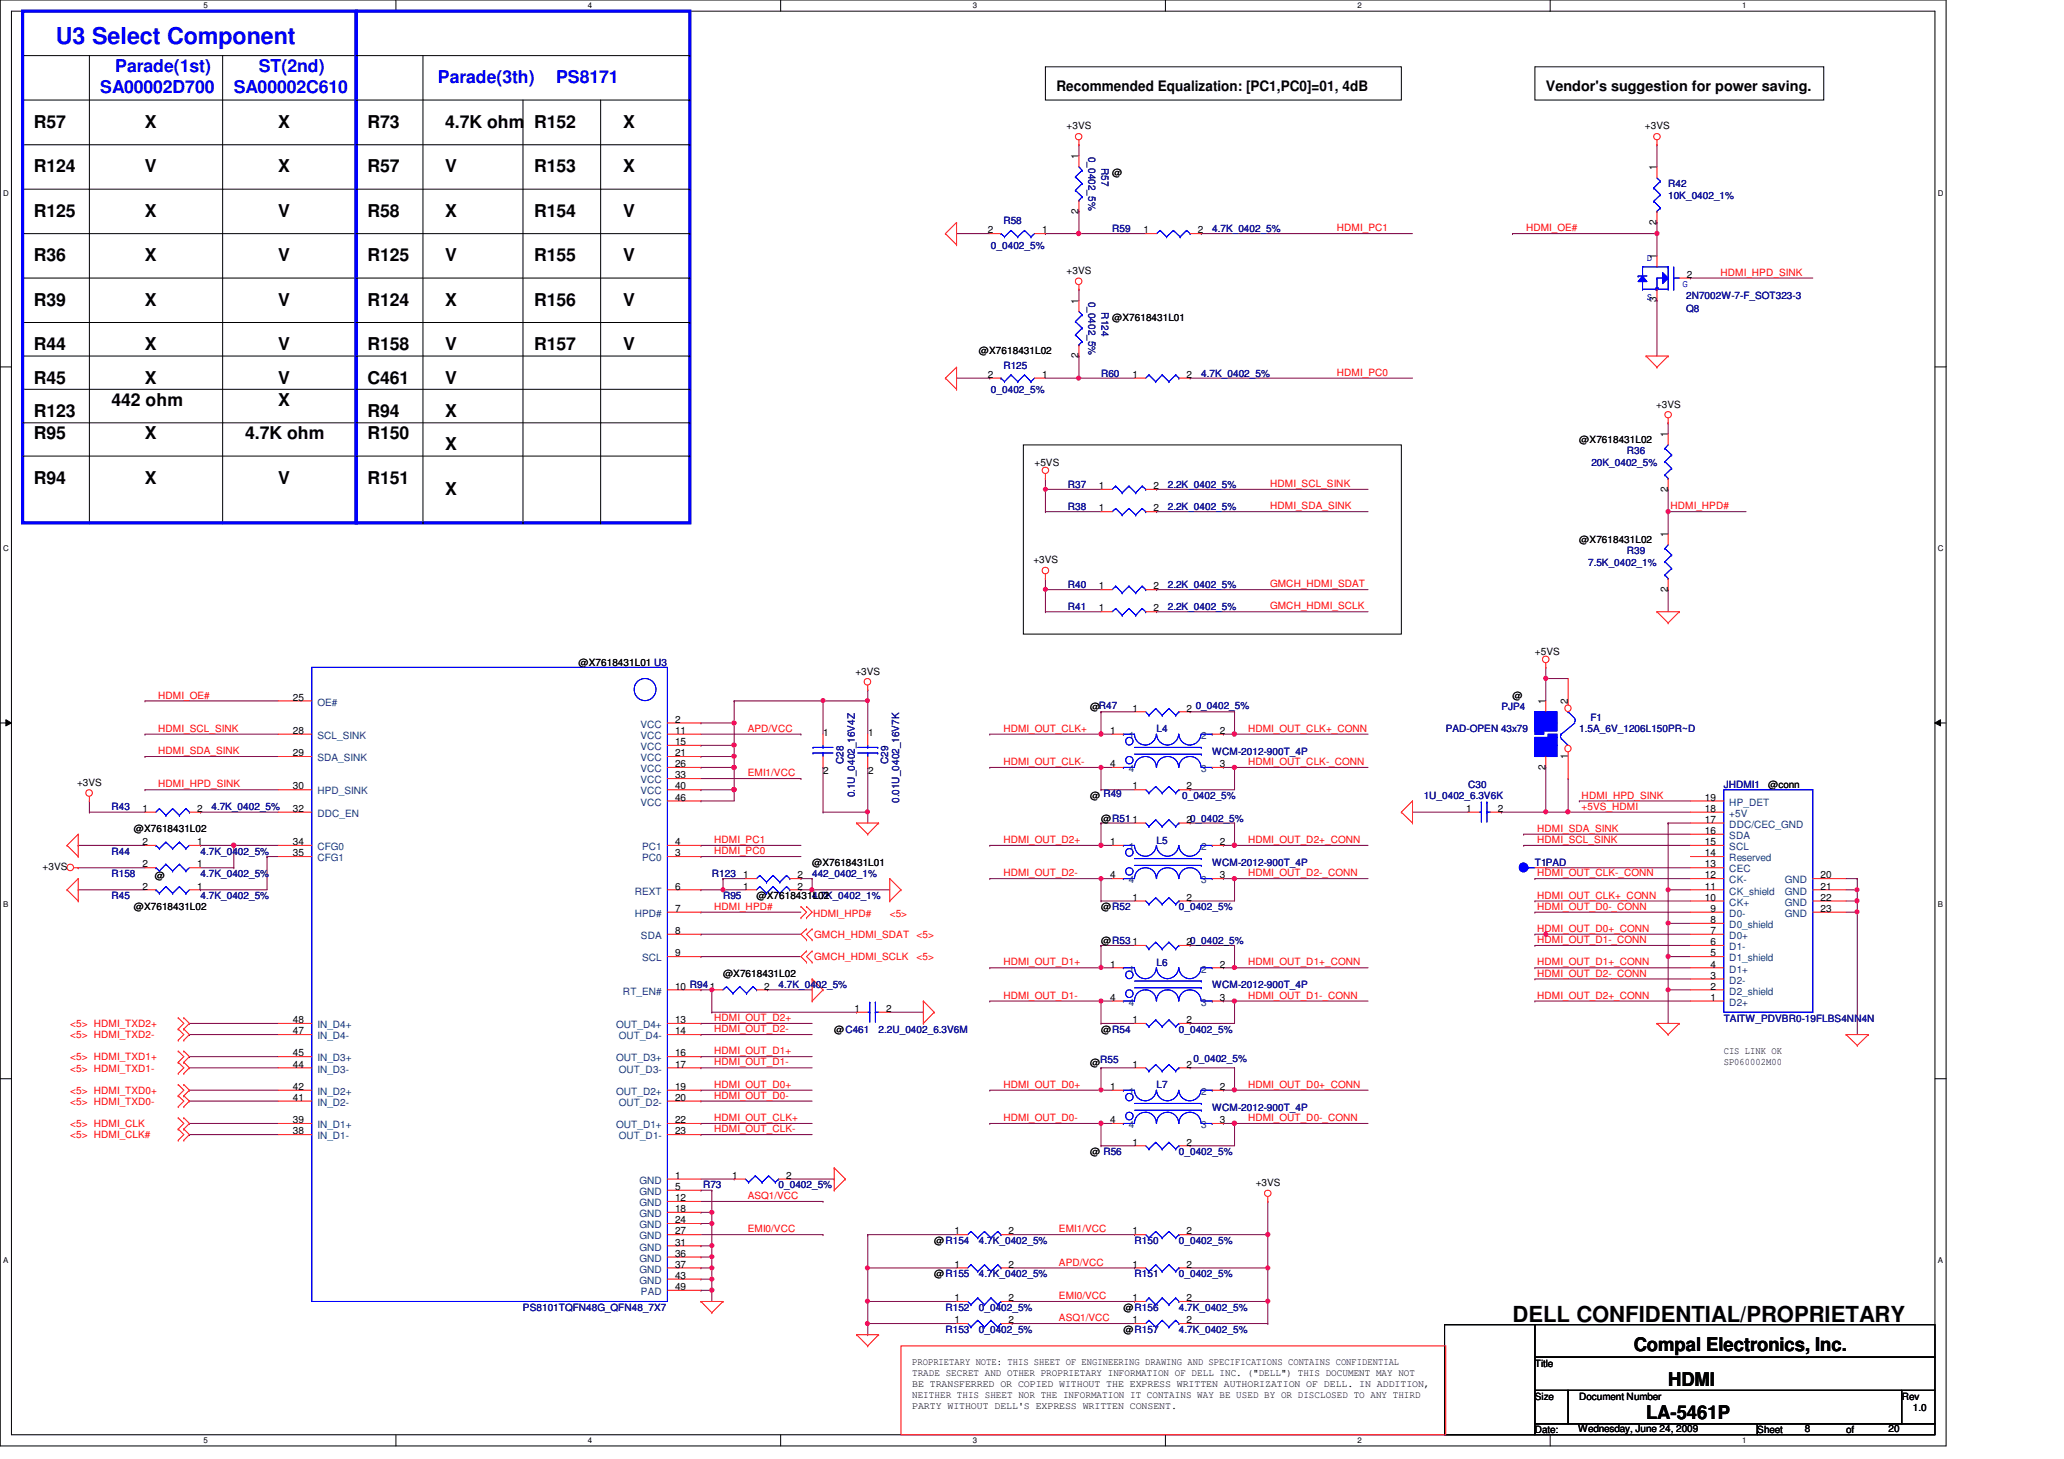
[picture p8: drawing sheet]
<svg xmlns="http://www.w3.org/2000/svg" width="297mm" height="210mm" viewBox="0 0 297 210" stroke-linecap="round" stroke-linejoin="round" font-family="sans-serif">
<defs><g id="words">
<text font-size="3.3" fill="#00f" x="8" y="6.3">U3 Select Component</text>
<text font-size="3.2" x="217.7" y="190.2">DELL CONFIDENTIAL/PROPRIETARY</text>
<g font-size="2.7">
<text x="235.1" y="194.4">Compal Electronics, Inc.</text>
<text x="240.1" y="199.4">HDMI</text>
<text x="236.9" y="204.2">LA-5461P</text>
</g>
<g font-size="2.5" fill="#00f">
<text x="16.6" y="10.4">Parade(1st)</text>
<text x="37.2" y="10.4">ST(2nd)</text>
<text x="63" y="12">Parade(3th)</text>
<text x="80" y="12">PS8171</text>
<text x="14.4" y="13.4">SA00002D700</text>
<text x="33.7" y="13.4">SA00002C610</text>
</g>
<g font-size="2.5">
<text x="4.9" y="18.4">R57</text>
<text x="20.9" y="18.4">X</text>
<text x="40" y="18.4">X</text>
<text x="52.9" y="18.4">R73</text>
<text x="64" y="18.4">4.7K ohm</text>
<text x="76.9" y="18.4">R152</text>
<text x="89.7" y="18.4">X</text>
<text x="4.9" y="24.8">R124</text>
<text x="20.9" y="24.8">V</text>
<text x="40" y="24.8">X</text>
<text x="52.9" y="24.8">R57</text>
<text x="64" y="24.8">V</text>
<text x="76.9" y="24.8">R153</text>
<text x="89.7" y="24.8">X</text>
<text x="4.9" y="31.2">R125</text>
<text x="20.9" y="31.2">X</text>
<text x="40" y="31.2">V</text>
<text x="52.9" y="31.2">R58</text>
<text x="64" y="31.2">X</text>
<text x="76.9" y="31.2">R154</text>
<text x="89.7" y="31.2">V</text>
<text x="4.9" y="37.6">R36</text>
<text x="20.9" y="37.6">X</text>
<text x="40" y="37.6">V</text>
<text x="52.9" y="37.6">R125</text>
<text x="64" y="37.6">V</text>
<text x="76.9" y="37.6">R155</text>
<text x="89.7" y="37.6">V</text>
<text x="4.9" y="44">R39</text>
<text x="20.9" y="44">X</text>
<text x="40" y="44">V</text>
<text x="52.9" y="44">R124</text>
<text x="64" y="44">X</text>
<text x="76.9" y="44">R156</text>
<text x="89.7" y="44">V</text>
<text x="4.9" y="50.4">R44</text>
<text x="20.9" y="50.4">X</text>
<text x="40" y="50.4">V</text>
<text x="52.9" y="50.4">R158</text>
<text x="64" y="50.4">V</text>
<text x="76.9" y="50.4">R157</text>
<text x="89.7" y="50.4">V</text>
<text x="4.9" y="60">R123</text>
<text x="4.9" y="55.2">R45</text>
<text x="16" y="58.4">442 ohm</text>
<text x="20.9" y="55.2">X</text>
<text x="40" y="58.4">X</text>
<text x="40" y="55.2">V</text>
<text x="52.9" y="55.2">C461</text>
<text x="52.9" y="60">R94</text>
<text x="64" y="55.2">V</text>
<text x="64" y="60">X</text>
<text x="4.9" y="63.2">R95</text>
<text x="20.9" y="63.2">X</text>
<text x="35.3" y="63.2">4.7K ohm</text>
<text x="52.9" y="63.2">R150</text>
<text x="64" y="64.8">X</text>
<text x="4.9" y="69.6">R94</text>
<text x="20.9" y="69.6">X</text>
<text x="40" y="69.6">V</text>
<text x="52.9" y="69.6">R151</text>
<text x="64" y="71.2">X</text>
</g>
<g font-size="2.1">
<text x="152.1" y="13.1">Recommended Equalization: [PC1,PC0]=01, 4dB</text>
<text x="222.5" y="13.1">Vendor's suggestion for power saving.</text>
</g>
<g font-size="1.4">
<text x="153.5" y="18.6">+3VS</text>
<text x="155.2" y="22.9" transform="rotate(-90 155.2 22.9)">1</text>
<text x="236.7" y="18.6">+3VS</text>
<text x="160.1" y="25.4">@</text>
<text x="238.4" y="24.5" transform="rotate(-90 238.4 24.5)">1</text>
<text x="142.2" y="33.6">2</text>
<text x="150" y="33.6">1</text>
<text x="155.2" y="30.7" transform="rotate(-90 155.2 30.7)">2</text>
<text x="164.5" y="33.6">1</text>
<text x="172.4" y="33.6">2</text>
<text x="238.4" y="32.3" transform="rotate(-90 238.4 32.3)">2</text>
<text x="153.5" y="39.5">+3VS</text>
<text x="238.4" y="37.3" transform="rotate(-90 238.4 37.3)">1</text>
<text x="242.8" y="40">2</text>
<text x="155.2" y="43.7" transform="rotate(-90 155.2 43.7)">1</text>
<text x="160.1" y="46.2">@X7618431L01</text>
<text x="238.4" y="43.5" transform="rotate(-90 238.4 43.5)">3</text>
<text x="140.9" y="51">@X7618431L02</text>
<text x="155.2" y="51.5" transform="rotate(-90 155.2 51.5)">2</text>
<text x="142.2" y="54.4">2</text>
<text x="150" y="54.4">1</text>
<text x="163" y="54.4">1</text>
<text x="170.8" y="54.4">2</text>
<text x="238.3" y="58.6">+3VS</text>
<text x="227.3" y="63.8">@X7618431L02</text>
<text x="240" y="62.9" transform="rotate(-90 240 62.9)">1</text>
<text x="148.9" y="67">+5VS</text>
<text x="158.2" y="70.4">1</text>
<text x="166" y="70.4">2</text>
<text x="240" y="70.7" transform="rotate(-90 240 70.7)">2</text>
<text x="158.2" y="73.6">1</text>
<text x="166" y="73.6">2</text>
<text x="240" y="77.3" transform="rotate(-90 240 77.3)">1</text>
<text x="148.7" y="81.1">+3VS</text>
<text x="227.3" y="78.2">@X7618431L02</text>
<text x="158.2" y="84.8">1</text>
<text x="158.2" y="88">1</text>
<text x="166" y="84.8">2</text>
<text x="166" y="88">2</text>
<text x="240" y="85.1" transform="rotate(-90 240 85.1)">2</text>
<text x="83.3" y="95.8">@X7618431L01 U3</text>
<text x="220.9" y="94.2">+5VS</text>
<text x="42.2" y="100.8">25</text>
<text x="123.1" y="97.1">+3VS</text>
<text x="217.7" y="100.6">@</text>
<text x="222.4" y="101.3" transform="rotate(-90 222.4 101.3)">1</text>
<text x="225.6" y="101.3" transform="rotate(-90 225.6 101.3)">2</text>
<text x="42.2" y="105.6">28</text>
<text x="97.2" y="104">2</text>
<text x="97.2" y="105.6">11</text>
<text x="97.2" y="107.2">15</text>
<text x="118.5" y="105.8">1</text>
<text x="124.9" y="105.8">1</text>
<text x="156.9" y="102.2">@R47</text>
<text x="159.8" y="105.6">1</text>
<text x="163" y="102.4">1</text>
<text x="170.8" y="102.4">2</text>
<text x="175.6" y="105.6">2</text>
<text x="11.1" y="113.1">+3VS</text>
<text x="42.2" y="108.8">29</text>
<text x="42.2" y="113.6">30</text>
<text x="97.2" y="108.8">21</text>
<text x="97.2" y="110.4">26</text>
<text x="97.2" y="112">33</text>
<text x="97.2" y="113.6">40</text>
<text x="118.5" y="111.3">2</text>
<text x="124.9" y="111.3">2</text>
<text x="159.8" y="110.4">4</text>
<text x="163" y="113.6">1</text>
<text x="170.8" y="113.6">2</text>
<text x="175.6" y="110.4">3</text>
<text x="222.4" y="110.7" transform="rotate(-90 222.4 110.7)">2</text>
<text x="225.6" y="109.1" transform="rotate(-90 225.6 109.1)">1</text>
<text x="254.5" y="113.4">@conn</text>
<text x="19.3" y="119.8">@X7618431L02</text>
<text x="20.5" y="116.8">1</text>
<text x="28.4" y="116.8">2</text>
<text x="42.2" y="116.8">32</text>
<text x="97.2" y="115.2">46</text>
<text x="156.9" y="115">@ R49</text>
<text x="158.5" y="118.2">@R51</text>
<text x="163" y="118.4">1</text>
<text x="170.8" y="118.4">20_0402_5%</text>
<text x="211" y="116.8">1</text>
<text x="215.6" y="116.8">2</text>
<text x="245.4" y="120">16</text>
<text x="245.4" y="118.4">17</text>
<text x="245.4" y="116.8">18</text>
<text x="245.4" y="115.2">19</text>
<text x="6.1" y="125.2">+3VS</text>
<text x="20.5" y="124.8">2</text>
<text x="20.5" y="121.6">2</text>
<text x="28.4" y="124.8">1</text>
<text x="28.4" y="121.6">1</text>
<text x="42.2" y="121.6">34</text>
<text x="42.2" y="123.2">35</text>
<text x="97.2" y="121.6">4</text>
<text x="97.2" y="123.2">3</text>
<text x="116.9" y="124.6">@X7618431L01</text>
<text x="159.8" y="121.6">1</text>
<text x="175.6" y="121.6">2</text>
<text x="245.4" y="124.8">13</text>
<text x="245.4" y="123.2">14</text>
<text x="245.4" y="121.6">15</text>
<text x="19.3" y="131">@X7618431L02</text>
<text x="20.5" y="128">2</text>
<text x="22.3" y="126.5">@</text>
<text x="28.4" y="128">1</text>
<text x="97.2" y="128">6</text>
<text x="97.2" y="131.2">7</text>
<text x="107" y="128">1</text>
<text x="107" y="126.4">1</text>
<text x="108.9" y="129.4">@X7618431L02</text>
<text x="114.8" y="128">2</text>
<text x="114.8" y="126.4">2</text>
<text x="158.5" y="131">@R52</text>
<text x="159.8" y="126.4">4</text>
<text x="163" y="129.6">1</text>
<text x="170.8" y="129.6">2</text>
<text x="175.6" y="126.4">3</text>
<text x="245.4" y="129.6">10</text>
<text x="245.4" y="128">11</text>
<text x="245.4" y="126.4">12</text>
<text x="246.2" y="131.2">9</text>
<text x="262" y="126.4">20</text>
<text x="262" y="128">21</text>
<text x="262" y="129.6">22</text>
<text x="262" y="131.2">23</text>
<text x="97.2" y="134.4">8</text>
<text x="97.2" y="137.6">9</text>
<text x="158.5" y="135.8">@R53</text>
<text x="163" y="136">1</text>
<text x="170.8" y="136">20_0402_5%</text>
<text x="246.2" y="137.6">5</text>
<text x="246.2" y="136">6</text>
<text x="246.2" y="134.4">7</text>
<text x="246.2" y="132.8">8</text>
<text x="97.2" y="142.4">10 R941</text>
<text x="104.1" y="140.6">@X7618431L02</text>
<text x="110" y="142.4">2</text>
<text x="159.8" y="139.2">1</text>
<text x="159.8" y="144">4</text>
<text x="175.6" y="144">3</text>
<text x="175.6" y="139.2">2</text>
<text x="246.2" y="144">1</text>
<text x="246.2" y="142.4">2</text>
<text x="246.2" y="140.8">3</text>
<text x="246.2" y="139.2">4</text>
<text x="42.2" y="147.2">48</text>
<text x="42.2" y="148.8">47</text>
<text x="97.2" y="147.2">13</text>
<text x="97.2" y="148.8">14</text>
<text x="120.1" y="148.6">@C461</text>
<text x="123" y="145.6">1</text>
<text x="127.5" y="145.6">2</text>
<text x="158.5" y="148.6">@R54</text>
<text x="163" y="147.2">1</text>
<text x="170.8" y="147.2">2</text>
<text x="42.2" y="152">45</text>
<text x="42.2" y="153.6">44</text>
<text x="97.2" y="152">16</text>
<text x="97.2" y="153.6">17</text>
<text x="156.9" y="153.4">@</text>
<text x="163" y="153.6">1</text>
<text x="170.8" y="153.6">2</text>
<text x="248.1" y="151.6">CIS LINK OK</text>
<text x="248.1" y="153.2">SP060002M00</text>
<text x="42.2" y="156.8">42</text>
<text x="42.2" y="158.4">41</text>
<text x="42.2" y="161.6">39</text>
<text x="97.2" y="156.8">19</text>
<text x="97.2" y="158.4">20</text>
<text x="97.2" y="161.6">22</text>
<text x="159.8" y="156.8">1</text>
<text x="159.8" y="161.6">4</text>
<text x="175.6" y="161.6">3</text>
<text x="175.6" y="156.8">2</text>
<text x="42.2" y="163.2">38</text>
<text x="97.2" y="163.2">23</text>
<text x="156.9" y="166.2">@ R56</text>
<text x="163" y="164.8">1</text>
<text x="170.8" y="164.8">2</text>
<text x="97.2" y="172.8">12</text>
<text x="97.2" y="171.2">5</text>
<text x="97.2" y="169.6">1</text>
<text x="105.4" y="169.6">1</text>
<text x="113.2" y="169.6">2</text>
<text x="180.7" y="170.6">+3VS</text>
<text x="97.2" y="174.4">18</text>
<text x="97.2" y="176">24</text>
<text x="97.2" y="177.6">27</text>
<text x="97.2" y="179.2">31</text>
<text x="134.4" y="179">@R154</text>
<text x="137.4" y="177.6">1</text>
<text x="145.2" y="177.6">2</text>
<text x="163" y="177.6">1</text>
<text x="170.8" y="177.6">2</text>
<text x="97.2" y="180.8">36</text>
<text x="97.2" y="182.4">37</text>
<text x="97.2" y="184">43</text>
<text x="97.2" y="185.6">49</text>
<text x="134.4" y="183.8">@R155</text>
<text x="137.4" y="182.4">1</text>
<text x="145.2" y="182.4">2</text>
<text x="163" y="182.4">1</text>
<text x="170.8" y="182.4">2</text>
<text x="137.4" y="190.4">1</text>
<text x="137.4" y="187.2">1</text>
<text x="145.2" y="190.4">2</text>
<text x="145.2" y="187.2">2</text>
<text x="161.7" y="188.6">@R156</text>
<text x="161.7" y="191.8">@R157</text>
<text x="163" y="187.2">1</text>
<text x="163" y="190.4">1</text>
<text x="170.8" y="187.2">2</text>
<text x="170.8" y="190.4">2</text>
<text x="131.3" y="196.4">PROPRIETARY NOTE: THIS SHEET OF ENGINEERING DRAWING AND SPECIFICATIONS CONTAINS CONFIDENTIAL</text>
<text x="131.3" y="198">TRADE SECRET AND OTHER PROPRIETARY INFORMATION OF DELL INC. (&quot;DELL&quot;) THIS DOCUMENT MAY NOT</text>
<text x="220.9" y="196.6">Title</text>
<text x="131.3" y="199.6">BE TRANSFERRED OR COPIED WITHOUT THE EXPRESS WRITTEN AUTHORIZATION OF DELL. IN ADDITION,</text>
<text x="131.3" y="201.1">NEITHER THIS SHEET NOR THE INFORMATION IT CONTAINS WAY BE USED BY OR DISCLOSED TO ANY THIRD</text>
<text x="131.3" y="202.7">PARTY WITHOUT DELL'S EXPRESS WRITTEN CONSENT.</text>
<text x="220.9" y="201.4">Size</text>
<text x="227.3" y="201.4">Document Number</text>
<text x="273.7" y="201.4">Rev</text>
<text x="275.3" y="203">1.0</text>
<text x="220.9" y="206.2">Date:</text>
<text x="227.1" y="206">Wednesday, June 24, 2009</text>
<text x="252.9" y="206.2">Sheet</text>
<text x="259.8" y="206">8</text>
<text x="265.7" y="206.2">of</text>
<text x="271.8" y="206">20</text>
</g>
<g font-size="1.4" fill="#000080">
<text x="156.6" y="22.6" transform="rotate(90 156.6 22.6)">0_0402_5%</text>
<text x="158.5" y="24.2" transform="rotate(90 158.5 24.2)">R57</text>
<text x="240.1" y="27">R42</text>
<text x="240.1" y="28.6">10K_0402_1%</text>
<text x="142.6" y="35.8">0_0402_5%</text>
<text x="144.4" y="32.3">R58</text>
<text x="160.1" y="33.4">R59</text>
<text x="174.5" y="33.4">4.7K_0402_5%</text>
<text x="156.6" y="43.4" transform="rotate(90 156.6 43.4)">0_0402_5%</text>
<text x="158.5" y="45" transform="rotate(90 158.5 45)">R124</text>
<text x="242.7" y="44.9">Q8</text>
<text x="242.7" y="43">2N7002W-7-F_SOT323-3</text>
<text x="144.4" y="53">R125</text>
<text x="142.6" y="56.6">0_0402_5%</text>
<text x="158.5" y="54.2">R60</text>
<text x="172.9" y="54.2">4.7K_0402_5%</text>
<text x="234.1" y="65.4">R36</text>
<text x="153.7" y="70.2">R37</text>
<text x="168.1" y="70.2">2.2K_0402_5%</text>
<text x="229" y="67">20K_0402_5%</text>
<text x="153.7" y="73.4">R38</text>
<text x="168.1" y="73.4">2.2K_0402_5%</text>
<text x="228.6" y="81.4">7.5K_0402_1%</text>
<text x="234.1" y="79.8">R39</text>
<text x="153.7" y="84.6">R40</text>
<text x="153.7" y="87.8">R41</text>
<text x="168.1" y="84.6">2.2K_0402_5%</text>
<text x="168.1" y="87.8">2.2K_0402_5%</text>
<text x="166.5" y="105.4">L4</text>
<text x="172.1" y="102">0_0402_5%</text>
<text x="208.1" y="105.4">PAD-OPEN 43x79</text>
<text x="216.1" y="102.2">PJP4</text>
<text x="227.3" y="105.4">1.5A_6V_1206L150PR~D</text>
<text x="228.9" y="103.8">F1</text>
<text x="121.4" y="109.9" transform="rotate(-90 121.4 109.9)">C28</text>
<text x="127.8" y="109.9" transform="rotate(-90 127.8 109.9)">C29</text>
<text x="174.5" y="108.6">WCM-2012-900T_4P</text>
<text x="211.3" y="113.4">C30</text>
<text x="248.1" y="113.4">JHDMI1</text>
<text x="16" y="116.6">R43</text>
<text x="30.4" y="116.6">4.7K_0402_5%</text>
<text x="123" y="114.7" transform="rotate(-90 123 114.7)">0.1U_0402_16V4Z</text>
<text x="129.4" y="115.5" transform="rotate(-90 129.4 115.5)">0.01U_0402_16V7K</text>
<text x="170.1" y="115">0_0402_5%</text>
<text x="204.9" y="115">1U_0402_6.3V6K</text>
<text x="16" y="123">R44</text>
<text x="28.9" y="123">4.7K_0402_5%</text>
<text x="166.5" y="121.4">L5</text>
<text x="174.5" y="124.6">WCM-2012-900T_4P</text>
<text x="220.9" y="124.6">T1PAD</text>
<text x="16" y="126.2">R158</text>
<text x="16" y="129.4">R45</text>
<text x="28.9" y="129.4">4.7K_0402_5%</text>
<text x="28.9" y="126.2">4.7K_0402_5%</text>
<text x="102.4" y="126.2">R123</text>
<text x="104.1" y="129.4">R95</text>
<text x="116.9" y="129.4">4.7K_0402_1%</text>
<text x="116.9" y="126.2">442_0402_1%</text>
<text x="169.7" y="131">0_0402_5%</text>
<text x="112.1" y="142.2">4.7K_0402_5%</text>
<text x="166.5" y="139">L6</text>
<text x="174.5" y="142.2">WCM-2012-900T_4P</text>
<text x="126.4" y="148.6">2.2U_0402_6.3V6M</text>
<text x="169.7" y="148.6">0_0402_5%</text>
<text x="248.1" y="147">TAITW_PDVBR0-19FLBS4NN4N</text>
<text x="158.3" y="152.9">R55</text>
<text x="171.7" y="152.7">0_0402_5%</text>
<text x="166.5" y="156.6">L7</text>
<text x="174.5" y="159.8">WCM-2012-900T_4P</text>
<text x="169.7" y="166.2">0_0402_5%</text>
<text x="101.2" y="171">R73</text>
<text x="112.1" y="171">0_0402_5%</text>
<text x="140.9" y="179">4.7K_0402_5%</text>
<text x="163.3" y="179">R150</text>
<text x="169.7" y="179">0_0402_5%</text>
<text x="140.9" y="183.8">4.7K_0402_5%</text>
<text x="163.3" y="183.8">R151</text>
<text x="169.7" y="183.8">0_0402_5%</text>
<text x="75.3" y="188.6">PS8101TQFN48G_QFN48_7X7</text>
<text x="136.1" y="191.8">R153</text>
<text x="136.1" y="188.6">R152</text>
<text x="140.9" y="191.8">0_0402_5%</text>
<text x="140.9" y="188.6">0_0402_5%</text>
<text x="169.7" y="188.6">4.7K_0402_5%</text>
<text x="169.7" y="191.8">4.7K_0402_5%</text>
</g>
<g font-size="1.4" fill="#f00">
<text x="192.4" y="33.3">HDMI_PC1</text>
<text x="219.6" y="33.3">HDMI_OE#</text>
<text x="247.6" y="39.7">HDMI_HPD_SINK</text>
<text x="192.4" y="54.1">HDMI_PC0</text>
<text x="182.8" y="70.1">HDMI_SCL_SINK</text>
<text x="182.8" y="73.3">HDMI_SDA_SINK</text>
<text x="240.4" y="73.3">HDMI_HPD#</text>
<text x="182.8" y="84.5">GMCH_HDMI_SDAT</text>
<text x="182.8" y="87.7">GMCH_HDMI_SCLK</text>
<text x="22.8" y="100.5">HDMI_OE#</text>
<text x="22.8" y="105.3">HDMI_SCL_SINK</text>
<text x="107.6" y="105.3">APD/VCC</text>
<text x="144.4" y="105.3">HDMI_OUT_CLK+</text>
<text x="179.6" y="105.3">HDMI_OUT_CLK+_CONN</text>
<text x="22.8" y="108.5">HDMI_SDA_SINK</text>
<text x="22.8" y="113.3">HDMI_HPD_SINK</text>
<text x="107.6" y="111.7">EMI1/VCC</text>
<text x="144.4" y="110.1">HDMI_OUT_CLK-</text>
<text x="179.6" y="110.1">HDMI_OUT_CLK-_CONN</text>
<text x="221.2" y="119.7">HDMI_SDA_SINK</text>
<text x="227.6" y="116.5">+5VS_HDMI</text>
<text x="227.6" y="114.9">HDMI_HPD_SINK</text>
<text x="102.8" y="121.3">HDMI_PC1</text>
<text x="102.8" y="122.9">HDMI_PC0</text>
<text x="144.4" y="121.3">HDMI_OUT_D2+</text>
<text x="179.6" y="121.3">HDMI_OUT_D2+_CONN</text>
<text x="221.2" y="121.3">HDMI_SCL_SINK</text>
<text x="102.8" y="130.9">HDMI_HPD#</text>
<text x="117" y="132">HDMI_HPD#</text>
<text x="128.1" y="132">&lt;5&gt;</text>
<text x="144.4" y="126.1">HDMI_OUT_D2-</text>
<text x="179.6" y="126.1">HDMI_OUT_D2-_CONN</text>
<text x="221.2" y="130.9">HDMI_OUT_D0-_CONN</text>
<text x="221.2" y="126.1">HDMI_OUT_CLK-_CONN</text>
<text x="221.2" y="129.3">HDMI_OUT_CLK+_CONN</text>
<text x="117.2" y="135">GMCH_HDMI_SDAT</text>
<text x="131.9" y="135">&lt;5&gt;</text>
<text x="221.2" y="135.7">HDMI_OUT_D1-_CONN</text>
<text x="221.2" y="134.1">HDMI_OUT_D0+_CONN</text>
<text x="117.2" y="138.2">GMCH_HDMI_SCLK</text>
<text x="131.9" y="138.2">&lt;5&gt;</text>
<text x="144.4" y="143.7">HDMI_OUT_D1-</text>
<text x="144.4" y="138.9">HDMI_OUT_D1+</text>
<text x="179.6" y="143.7">HDMI_OUT_D1-_CONN</text>
<text x="179.6" y="138.9">HDMI_OUT_D1+_CONN</text>
<text x="221.2" y="138.9">HDMI_OUT_D1+_CONN</text>
<text x="221.2" y="143.7">HDMI_OUT_D2+_CONN</text>
<text x="221.2" y="140.5">HDMI_OUT_D2-_CONN</text>
<text x="10.1" y="147.8">&lt;5&gt; HDMI_TXD2+</text>
<text x="10.1" y="149.4">&lt;5&gt; HDMI_TXD2-</text>
<text x="102.8" y="146.9">HDMI_OUT_D2+</text>
<text x="102.8" y="148.5">HDMI_OUT_D2-</text>
<text x="10.1" y="152.6">&lt;5&gt; HDMI_TXD1+</text>
<text x="10.1" y="154.2">&lt;5&gt; HDMI_TXD1-</text>
<text x="102.8" y="151.7">HDMI_OUT_D1+</text>
<text x="102.8" y="153.3">HDMI_OUT_D1-</text>
<text x="10.1" y="159">&lt;5&gt; HDMI_TXD0-</text>
<text x="10.1" y="157.4">&lt;5&gt; HDMI_TXD0+</text>
<text x="102.8" y="156.5">HDMI_OUT_D0+</text>
<text x="102.8" y="158.1">HDMI_OUT_D0-</text>
<text x="102.8" y="161.3">HDMI_OUT_CLK+</text>
<text x="144.4" y="161.3">HDMI_OUT_D0-</text>
<text x="144.4" y="156.5">HDMI_OUT_D0+</text>
<text x="179.6" y="161.3">HDMI_OUT_D0-_CONN</text>
<text x="179.6" y="156.5">HDMI_OUT_D0+_CONN</text>
<text x="10.1" y="163.8">&lt;5&gt; HDMI_CLK#</text>
<text x="10.1" y="162.2">&lt;5&gt; HDMI_CLK</text>
<text x="102.8" y="162.9">HDMI_OUT_CLK-</text>
<text x="107.6" y="172.5">ASQ1/VCC</text>
<text x="107.6" y="177.3">EMI0/VCC</text>
<text x="152.4" y="177.3">EMI1/VCC</text>
<text x="152.4" y="182.1">APD/VCC</text>
<text x="152.4" y="186.9">EMI0/VCC</text>
<text x="152.4" y="190.1">ASQ1/VCC</text>
</g>
<g font-size="1.4" fill="#00f">
<text x="237" y="37.5">D</text>
<text x="242.1" y="41.4">G</text>
<text x="237" y="43.1">S</text>
</g>
<g font-size="1.4" fill="#004080">
<text x="45.7" y="101.5">OE#</text>
<text x="45.7" y="106.3">SCL_SINK</text>
<text x="92.2" y="104.7">VCC</text>
<text x="92.2" y="106.3">VCC</text>
<text x="92.2" y="107.9">VCC</text>
<text x="162.5" y="106.3">1</text>
<text x="172.8" y="106.3">2</text>
<text x="45.7" y="109.5">SDA_SINK</text>
<text x="92.2" y="109.5">VCC</text>
<text x="92.2" y="111.1">VCC</text>
<text x="92.2" y="112.7">VCC</text>
<text x="162.5" y="111.1">4</text>
<text x="172.8" y="111.1">3</text>
<text x="45.7" y="114.3">HPD_SINK</text>
<text x="45.7" y="117.5">DDC_EN</text>
<text x="92.2" y="114.3">VCC</text>
<text x="92.2" y="115.9">VCC</text>
<text x="248.9" y="119.1">DDC/CEC_GND</text>
<text x="248.9" y="117.5">+5V</text>
<text x="248.9" y="115.9">HP_DET</text>
<text x="45.7" y="122.3">CFG0</text>
<text x="45.7" y="123.9">CFG1</text>
<text x="92.4" y="122.3">PC1</text>
<text x="92.4" y="123.9">PC0</text>
<text x="162.5" y="122.3">1</text>
<text x="172.8" y="122.3">2</text>
<text x="248.9" y="125.5">CEC</text>
<text x="248.9" y="123.9">Reserved</text>
<text x="248.9" y="122.3">SCL</text>
<text x="248.9" y="120.7">SDA</text>
<text x="91.4" y="128.7">REXT</text>
<text x="91.4" y="131.9">HPD#</text>
<text x="162.5" y="127.1">4</text>
<text x="172.8" y="127.1">3</text>
<text x="248.9" y="131.9">D0-</text>
<text x="248.9" y="130.3">CK+</text>
<text x="248.9" y="128.7">CK_shield</text>
<text x="248.9" y="127.1">CK-</text>
<text x="256.9" y="127.1">GND</text>
<text x="256.9" y="128.7">GND</text>
<text x="256.9" y="130.3">GND</text>
<text x="256.9" y="131.9">GND</text>
<text x="92.2" y="135.1">SDA</text>
<text x="248.9" y="136.7">D1-</text>
<text x="248.9" y="135.1">D0+</text>
<text x="248.9" y="133.5">D0_shield</text>
<text x="89.7" y="143.1">RT_EN#</text>
<text x="92.4" y="138.3">SCL</text>
<text x="162.5" y="139.9">1</text>
<text x="172.8" y="139.9">2</text>
<text x="248.9" y="143.1">D2_shield</text>
<text x="248.9" y="141.5">D2-</text>
<text x="248.9" y="139.9">D1+</text>
<text x="248.9" y="138.3">D1_shield</text>
<text x="45.7" y="147.9">IN_D4+</text>
<text x="45.7" y="149.5">IN_D4-</text>
<text x="88.7" y="147.9">OUT_D4+</text>
<text x="89.1" y="149.5">OUT_D4-</text>
<text x="162.5" y="144.7">4</text>
<text x="172.8" y="144.7">3</text>
<text x="248.9" y="144.7">D2+</text>
<text x="45.7" y="152.7">IN_D3+</text>
<text x="45.7" y="154.3">IN_D3-</text>
<text x="88.7" y="152.7">OUT_D3+</text>
<text x="89.1" y="154.3">OUT_D3-</text>
<text x="45.7" y="157.5">IN_D2+</text>
<text x="45.7" y="159.1">IN_D2-</text>
<text x="88.7" y="157.5">OUT_D2+</text>
<text x="89.1" y="159.1">OUT_D2-</text>
<text x="162.5" y="157.5">1</text>
<text x="172.8" y="157.5">2</text>
<text x="45.7" y="163.9">IN_D1-</text>
<text x="45.7" y="162.3">IN_D1+</text>
<text x="88.7" y="162.3">OUT_D1+</text>
<text x="89.1" y="163.9">OUT_D1-</text>
<text x="162.5" y="162.3">4</text>
<text x="172.8" y="162.3">3</text>
<text x="92" y="173.5">GND</text>
<text x="92" y="171.9">GND</text>
<text x="92" y="170.3">GND</text>
<text x="92" y="175.1">GND</text>
<text x="92" y="176.7">GND</text>
<text x="92" y="178.3">GND</text>
<text x="92" y="179.9">GND</text>
<text x="92" y="181.5">GND</text>
<text x="92" y="183.1">GND</text>
<text x="92" y="184.7">GND</text>
<text x="92.2" y="186.3">PAD</text>
</g>
<g font-size="1.1">
<text x="29.3" y="1.1">5</text>
<text x="84.6" y="1.1">4</text>
<text x="140" y="1.1">3</text>
<text x="195.4" y="1.1">2</text>
<text x="250.7" y="1.1">1</text>
<text x=".5" y="28.2">D</text>
<text x="278.9" y="28.2">D</text>
<text x=".5" y="79.3">C</text>
<text x="278.9" y="79.3">C</text>
<text x=".5" y="130.6">B</text>
<text x="278.9" y="130.6">B</text>
<text x=".5" y="181.7">A</text>
<text x="278.9" y="181.7">A</text>
<text x="29.3" y="207.6">5</text>
<text x="84.6" y="207.6">4</text>
<text x="140" y="207.6">3</text>
<text x="195.4" y="207.6">2</text>
<text x="250.7" y="207.6">1</text>
</g>
</g></defs>
<path d="M0 0h280.1v208h-280.1zM1.6 1.6h276.9v204.8h-276.9z" fill="none" stroke="#000" stroke-width=".14"/>
<g fill="#fff">
<path d="M29.3 .2h.6v1.2h-.6z"/>
<path d="M29.3 206.6h.6v1.2h-.6z"/>
</g>
<path d="M57 0v1.6M57 206.4v1.6" fill="none" stroke="#000" stroke-width=".14"/>
<g fill="#fff">
<path d="M84.6 .2h.6v1.2h-.6z"/>
<path d="M84.6 206.6h.6v1.2h-.6z"/>
</g>
<path d="M112.3 0v1.6M112.3 206.4v1.6" fill="none" stroke="#000" stroke-width=".14"/>
<g fill="#fff">
<path d="M140 .2h.6v1.2h-.6z"/>
<path d="M140 206.6h.6v1.2h-.6z"/>
</g>
<path d="M167.7 0v1.6M167.7 206.4v1.6" fill="none" stroke="#000" stroke-width=".14"/>
<g fill="#fff">
<path d="M195.4 .2h.6v1.2h-.6z"/>
<path d="M195.4 206.6h.6v1.2h-.6z"/>
</g>
<path d="M223.1 0v1.6M223.1 206.4v1.6" fill="none" stroke="#000" stroke-width=".14"/>
<g fill="#fff">
<path d="M250.7 .2h.6v1.2h-.6z"/>
<path d="M250.7 206.6h.6v1.2h-.6z"/>
<path d="M.5 27.2h.7v1.2h-.7z"/>
<path d="M278.9 27.2h.8v1.2h-.8z"/>
<path d="M.5 78.4h.7v1.1h-.7z"/>
<path d="M278.9 78.4h.8v1.1h-.8z"/>
</g>
<path d="M0 52.8h1.6M278.5 52.8h1.6" fill="none" stroke="#000" stroke-width=".14"/>
<g fill="#fff">
<path d="M.5 129.6h.7v1.2h-.7z"/>
<path d="M278.9 129.6h.7v1.2h-.7z"/>
</g>
<path d="M0 104h1.6M.8 103.5l.8 .5-.8 .4zM278.5 104l.8-.5v.9zM278.5 104h1.6" fill="none" stroke="#000" stroke-width=".14"/>
<path d="M.8 103.5l.8 .5-.8 .4zM278.5 104l.8-.5v.9z" fill="#000"/>
<g fill="#fff">
<path d="M.5 180.8h.7v1.1h-.7z"/>
<path d="M278.9 180.8h.7v1.1h-.7z"/>
</g>
<path d="M0 155.2h1.6M278.5 155.2h1.6" fill="none" stroke="#000" stroke-width=".14"/>
<path d="M240.1 128h.1M240.1 128h3.2M240.1 128v4.8" fill="none" stroke="#800040" stroke-width=".14"/>
<circle cx="240.1" cy="128" r=".3" fill="#f0f"/>
<circle cx="240.1" cy="128" r=".3" fill="none" stroke="#f0f" stroke-width=".14"/>
<path d="M240.1 132.8h.1M240.1 132.8h3.2M240.1 132.8v4.8" fill="none" stroke="#800040" stroke-width=".14"/>
<circle cx="240.1" cy="132.8" r=".3" fill="#f0f"/>
<circle cx="240.1" cy="132.8" r=".3" fill="none" stroke="#f0f" stroke-width=".14"/>
<path d="M240.1 137.6h.1M240.1 137.6h3.2M240.1 142.4h.1M240.1 142.4v4.8" fill="none" stroke="#800040" stroke-width=".14"/>
<circle cx="240.1" cy="142.4" r=".3" fill="#f0f"/>
<circle cx="240.1" cy="142.4" r=".3" fill="none" stroke="#f0f" stroke-width=".14"/>
<path d="M225.7 116.8h.1M225.7 116.8h17.6M240.1 142.4h.1M240.1 142.4h3.2" fill="none" stroke="#800040" stroke-width=".14"/>
<circle cx="225.7" cy="116.8" r=".31" fill="#f0f"/>
<circle cx="225.7" cy="116.8" r=".31" fill="none" stroke="#f0f" stroke-width=".14"/>
<path d="M225.7 112h.1M225.7 112v4.8M227.3 115.2h.1M227.3 115.2h16M240.1 118.4h.1M240.1 118.4h3.2M240.1 118.4v9.6M240.1 137.6h.1M240.1 137.6v4.8" fill="none" stroke="#800040" stroke-width=".14"/>
<circle cx="240.1" cy="137.6" r=".31" fill="#f0f"/>
<circle cx="240.1" cy="137.6" r=".31" fill="none" stroke="#f0f" stroke-width=".14"/>
<path d="M203.3 116.8h.1M203.3 116.8h8M222.5 116.8h.1M222.5 116.8h3.2M267.3 131.2h.1M267.3 131.2v17.6" fill="none" stroke="#800040" stroke-width=".14"/>
<circle cx="267.2" cy="131.2" r=".3" fill="#f0f"/>
<circle cx="267.2" cy="131.2" r=".3" fill="none" stroke="#f0f" stroke-width=".14"/>
<path d="M155.3 33.6h.1M155.3 33.6h9.6" fill="none" stroke="#800040" stroke-width=".14"/>
<circle cx="155.2" cy="33.6" r=".31" fill="#f0f"/>
<circle cx="155.2" cy="33.6" r=".31" fill="none" stroke="#f0f" stroke-width=".14"/>
<path d="M33.7 121.6h.1M33.7 121.6h6.3" fill="none" stroke="#800040" stroke-width=".14"/>
<circle cx="33.6" cy="121.6" r=".32" fill="#f0f"/>
<circle cx="33.6" cy="121.6" r=".32" fill="none" stroke="#f0f" stroke-width=".14"/>
<path d="M240.1 73.6h.1M240.1 73.6v3.2M222.5 124.8h.1M222.5 124.8h20.8M110.4 142.4h.1M110.4 142.4h6.5" fill="none" stroke="#800040" stroke-width=".14"/>
<circle cx="240.1" cy="73.6" r=".31" fill="#f0f"/>
<circle cx="240.1" cy="73.6" r=".31" fill="none" stroke="#f0f" stroke-width=".14"/>
<g fill="none" stroke="#800040" stroke-width=".14">
<path d="M12.9 115.2h.1M12.9 116.8h.1M12.9 115.2v1.6M12.9 116.8h8M20.9 105.6h.1M20.9 108.8h.1M20.9 113.6h.1M20.9 105.6h19.1M20.9 108.8h19.1M20.9 113.6h19.1M100.9 104h.1M100.9 115.2h.1"/>
<path d="M100.9 108.8h.1M100.9 108.8h4.8M100.9 115.2h4.8M105.7 100.8h.1M105.7 110.4h.1M105.7 100.8v3.2h-4.8M105.7 110.4v3.2M11.3 121.6h.1M11.3 121.6h9.6M100.9 121.6h.1M100.9 123.2h.1M100.9 134.4h.1"/>
<path d="M100.9 137.6h.1M100.9 121.6h14.4M100.9 123.2h14.4M100.9 134.4h14.4M100.9 137.6h14.4M220.9 139.2h.1M220.9 139.2h22.4"/>
</g>
<circle cx="105.6" cy="113.6" r=".32" fill="#f0f"/>
<circle cx="105.6" cy="113.6" r=".32" fill="none" stroke="#f0f" stroke-width=".14"/>
<circle cx="105.6" cy="110.4" r=".31" fill="#f0f"/>
<circle cx="105.6" cy="110.4" r=".31" fill="none" stroke="#f0f" stroke-width=".14"/>
<path d="M105.7 107.2h.1M105.7 107.2v1.6" fill="none" stroke="#800040" stroke-width=".14"/>
<circle cx="105.6" cy="107.2" r=".31" fill="#f0f"/>
<circle cx="105.6" cy="107.2" r=".31" fill="none" stroke="#f0f" stroke-width=".14"/>
<path d="M105.7 108.8h.1M105.7 108.8v1.6" fill="none" stroke="#800040" stroke-width=".14"/>
<circle cx="105.6" cy="110.4" r=".31" fill="#f0f"/>
<circle cx="105.6" cy="110.4" r=".31" fill="none" stroke="#f0f" stroke-width=".14"/>
<circle cx="105.6" cy="108.8" r=".31" fill="#f0f"/>
<circle cx="105.6" cy="108.8" r=".31" fill="none" stroke="#f0f" stroke-width=".14"/>
<path d="M105.7 113.6h.1M105.7 113.6v1.6" fill="none" stroke="#800040" stroke-width=".14"/>
<circle cx="105.6" cy="113.6" r=".32" fill="#f0f"/>
<circle cx="105.6" cy="113.6" r=".32" fill="none" stroke="#f0f" stroke-width=".14"/>
<path d="M20.9 100.8h.1M20.9 100.8h19.1M104.1 128h.1M104.1 128h3.2" fill="none" stroke="#800040" stroke-width=".14"/>
<circle cx="104.1" cy="128" r=".3" fill="#f0f"/>
<circle cx="104.1" cy="128" r=".3" fill="none" stroke="#f0f" stroke-width=".14"/>
<path d="M116.9 128h.1M116.9 128h11.2" fill="none" stroke="#800040" stroke-width=".14"/>
<circle cx="116.8" cy="128" r=".3" fill="#f0f"/>
<circle cx="116.8" cy="128" r=".3" fill="none" stroke="#f0f" stroke-width=".14"/>
<path d="M124.9 110.4h.1M124.9 110.4v6.4M100.9 131.2h.1M100.9 131.2h14.4" fill="none" stroke="#800040" stroke-width=".14"/>
<circle cx="124.8" cy="116.8" r=".3" fill="#f0f"/>
<circle cx="124.8" cy="116.8" r=".3" fill="none" stroke="#f0f" stroke-width=".14"/>
<g fill="none" stroke="#800040" stroke-width=".14">
<path d="M100.9 107.2h.1M100.9 110.4h.1M100.9 110.4h4.8M105.7 104h.1M105.7 104v3.2h-4.8M118.4 110.4h.1M118.4 100.8h.1M118.4 116.8h.1M118.4 100.8v4.8M118.4 110.4v6.4M118.4 116.8h6.5M124.9 100.8h.1"/>
<path d="M124.9 116.8h.1M124.9 100.8v4.8M124.9 116.8v1.6M38.4 123.2h.1M38.4 123.2h1.6"/>
</g>
<circle cx="105.6" cy="104" r=".31" fill="#f0f"/>
<circle cx="105.6" cy="104" r=".31" fill="none" stroke="#f0f" stroke-width=".14"/>
<path d="M100.9 113.6h.1M100.9 113.6h4.8M118.4 100.8h.1M118.4 100.8h6.5" fill="none" stroke="#800040" stroke-width=".14"/>
<circle cx="124.8" cy="100.8" r=".3" fill="#f0f"/>
<circle cx="124.8" cy="100.8" r=".3" fill="none" stroke="#f0f" stroke-width=".14"/>
<circle cx="118.4" cy="100.8" r=".3" fill="#f0f"/>
<circle cx="118.4" cy="100.8" r=".3" fill="none" stroke="#f0f" stroke-width=".14"/>
<path d="M124.9 99.2h.1M124.9 99.2v1.6M100.9 171.2h.1M100.9 171.2h1.5M102.4 171.2h.1M102.4 179.2h.1M102.4 171.2v3.2M102.4 179.2v1.6M100.9 184h.1M100.9 184h1.5" fill="none" stroke="#800040" stroke-width=".14"/>
<circle cx="102.4" cy="179.2" r=".3" fill="#f0f"/>
<circle cx="102.4" cy="179.2" r=".3" fill="none" stroke="#f0f" stroke-width=".14"/>
<path d="M100.9 179.2h.1M100.9 179.2h1.5M102.4 182.4h.1M102.4 182.4v1.6" fill="none" stroke="#800040" stroke-width=".14"/>
<circle cx="102.4" cy="182.4" r=".3" fill="#f0f"/>
<circle cx="102.4" cy="182.4" r=".3" fill="none" stroke="#f0f" stroke-width=".14"/>
<path d="M100.9 174.4h.1M100.9 174.4h1.5M102.4 174.4h.1M102.4 174.4v1.6" fill="none" stroke="#800040" stroke-width=".14"/>
<circle cx="102.4" cy="174.4" r=".3" fill="#f0f"/>
<circle cx="102.4" cy="174.4" r=".3" fill="none" stroke="#f0f" stroke-width=".14"/>
<path d="M102.4 180.8h.1M102.4 180.8v1.6" fill="none" stroke="#800040" stroke-width=".14"/>
<circle cx="102.4" cy="180.8" r=".3" fill="#f0f"/>
<circle cx="102.4" cy="180.8" r=".3" fill="none" stroke="#f0f" stroke-width=".14"/>
<path d="M102.4 176h.1M102.4 176v3.2M100.9 180.8h.1M100.9 180.8h1.5" fill="none" stroke="#800040" stroke-width=".14"/>
<circle cx="102.4" cy="176" r=".3" fill="#f0f"/>
<circle cx="102.4" cy="176" r=".3" fill="none" stroke="#f0f" stroke-width=".14"/>
<path d="M100.9 176h.1M100.9 176h1.5M100.9 182.4h.1M100.9 182.4h1.5M102.4 185.6h.1M102.4 185.6v1.6" fill="none" stroke="#800040" stroke-width=".14"/>
<circle cx="102.4" cy="185.6" r=".31" fill="#f0f"/>
<circle cx="102.4" cy="185.6" r=".31" fill="none" stroke="#f0f" stroke-width=".14"/>
<path d="M102.4 184h.1M102.4 184v1.6" fill="none" stroke="#800040" stroke-width=".14"/>
<circle cx="102.4" cy="184" r=".3" fill="#f0f"/>
<circle cx="102.4" cy="184" r=".3" fill="none" stroke="#f0f" stroke-width=".14"/>
<g fill="none" stroke="#800040" stroke-width=".14">
<path d="M172.9 33.6h.1M172.9 33.6h30.4M238.5 33.6h.1M238.5 33.6v3.2M243.3 40h.1M243.3 40h17.6M28.9 116.8h.1M28.9 116.8h11.1M219.3 120h.1M219.3 121.6h.1M219.3 120h24M219.3 121.6h24"/>
<path d="M100.9 185.6h.1M100.9 185.6h1.5"/>
</g>
<circle cx="238.4" cy="33.6" r=".31" fill="#f0f"/>
<circle cx="238.4" cy="33.6" r=".31" fill="none" stroke="#f0f" stroke-width=".14"/>
<g fill="none" stroke="#800040" stroke-width=".14">
<path d="M155.3 20.8h.1M155.3 20.8v1.6M217.7 33.6h.1M238.5 20.8h.1M238.5 32h.1M238.5 32v1.6h-20.8M238.5 20.8v3.2M238.5 43.2h.1M238.5 43.2v8M240.1 73.6h.1M240.1 73.6h11.2M220.9 131.2h.1"/>
<path d="M220.9 126.4h.1M220.9 131.2h22.4M220.9 126.4h22.4M222.5 134.4h.1M222.5 134.4h20.8"/>
</g>
<circle cx="222.5" cy="134.4" r=".3" fill="#f0f"/>
<circle cx="222.5" cy="134.4" r=".3" fill="none" stroke="#f0f" stroke-width=".14"/>
<g fill="none" stroke="#800040" stroke-width=".14">
<path d="M150.4 68.8h.1M150.4 68.8v1.6M142.4 105.6h.1M142.4 110.4h.1M142.4 105.6h16M142.4 110.4h16M38.4 123.2h.1M38.4 123.2v4.8M142.4 126.4h.1M142.4 121.6h.1M142.4 126.4h16M142.4 121.6h16"/>
<path d="M220.9 136h.1M220.9 129.6h.1M220.9 136h22.4M220.9 129.6h22.4M142.4 156.8h.1M142.4 144h.1M142.4 144h16M142.4 156.8h16M220.9 144h.1M220.9 140.8h.1M220.9 144h22.4M220.9 140.8h22.4"/>
<path d="M142.4 161.6h.1M142.4 161.6h17.7M158.4 161.6h.1"/>
</g>
<circle cx="158.4" cy="161.6" r=".31" fill="#f0f"/>
<circle cx="158.4" cy="161.6" r=".31" fill="none" stroke="#f0f" stroke-width=".14"/>
<path d="M158.4 126.4h.1M158.4 126.4h1.7" fill="none" stroke="#800040" stroke-width=".14"/>
<circle cx="158.5" cy="126.4" r=".3" fill="#f0f"/>
<circle cx="158.5" cy="126.4" r=".3" fill="none" stroke="#f0f" stroke-width=".14"/>
<path d="M158.4 110.4h.1M158.4 110.4h1.7M158.4 139.2h.1M158.4 139.2h1.7" fill="none" stroke="#800040" stroke-width=".14"/>
<circle cx="158.5" cy="110.4" r=".3" fill="#f0f"/>
<circle cx="158.5" cy="110.4" r=".3" fill="none" stroke="#f0f" stroke-width=".14"/>
<path d="M158.4 144h.1M158.4 144h1.7" fill="none" stroke="#800040" stroke-width=".14"/>
<circle cx="158.5" cy="144" r=".3" fill="#f0f"/>
<circle cx="158.5" cy="144" r=".3" fill="none" stroke="#f0f" stroke-width=".14"/>
<path d="M158.4 105.6h.1M158.4 105.6h1.7M158.4 156.8h.1M158.4 156.8h1.7" fill="none" stroke="#800040" stroke-width=".14"/>
<circle cx="158.4" cy="105.6" r=".31" fill="#f0f"/>
<circle cx="158.4" cy="105.6" r=".31" fill="none" stroke="#f0f" stroke-width=".14"/>
<path d="M150.4 84.8h.1M150.4 84.8v3.2M158.4 121.6h.1M158.4 121.6h1.7" fill="none" stroke="#800040" stroke-width=".14"/>
<circle cx="150.4" cy="84.8" r=".3" fill="#f0f"/>
<circle cx="150.4" cy="84.8" r=".3" fill="none" stroke="#f0f" stroke-width=".14"/>
<path d="M150.4 84.8h.1M150.4 88h.1M150.4 83.2h.1M150.4 84.8h8M150.4 88h8M150.4 83.2v1.6M166.5 84.8h.1M166.5 88h.1M166.5 84.8h30.4M166.5 88h30.4M177.7 161.6h.1M177.7 161.6h19.2" fill="none" stroke="#800040" stroke-width=".14"/>
<circle cx="177.6" cy="161.6" r=".32" fill="#f0f"/>
<circle cx="177.6" cy="161.6" r=".32" fill="none" stroke="#f0f" stroke-width=".14"/>
<path d="M177.7 110.4h.1M177.7 110.4h19.2" fill="none" stroke="#800040" stroke-width=".14"/>
<circle cx="177.7" cy="110.4" r=".31" fill="#f0f"/>
<circle cx="177.7" cy="110.4" r=".31" fill="none" stroke="#f0f" stroke-width=".14"/>
<path d="M177.7 156.8h.1M177.7 156.8h19.2" fill="none" stroke="#800040" stroke-width=".14"/>
<circle cx="177.7" cy="156.8" r=".31" fill="#f0f"/>
<circle cx="177.7" cy="156.8" r=".31" fill="none" stroke="#f0f" stroke-width=".14"/>
<path d="M177.7 121.6h.1M177.7 121.6h19.2" fill="none" stroke="#800040" stroke-width=".14"/>
<circle cx="177.6" cy="121.6" r=".32" fill="#f0f"/>
<circle cx="177.6" cy="121.6" r=".32" fill="none" stroke="#f0f" stroke-width=".14"/>
<path d="M177.7 144h.1M177.7 144h19.2" fill="none" stroke="#800040" stroke-width=".14"/>
<circle cx="177.7" cy="144" r=".31" fill="#f0f"/>
<circle cx="177.7" cy="144" r=".31" fill="none" stroke="#f0f" stroke-width=".14"/>
<path d="M177.7 139.2h.1M177.7 139.2h19.2" fill="none" stroke="#800040" stroke-width=".14"/>
<circle cx="177.7" cy="139.2" r=".31" fill="#f0f"/>
<circle cx="177.7" cy="139.2" r=".31" fill="none" stroke="#f0f" stroke-width=".14"/>
<path d="M177.7 105.6h.1M177.7 105.6h19.2" fill="none" stroke="#800040" stroke-width=".14"/>
<circle cx="177.6" cy="105.6" r=".32" fill="#f0f"/>
<circle cx="177.6" cy="105.6" r=".32" fill="none" stroke="#f0f" stroke-width=".14"/>
<path d="M177.7 126.4h.1M177.7 126.4h19.2" fill="none" stroke="#800040" stroke-width=".14"/>
<circle cx="177.7" cy="126.4" r=".31" fill="#f0f"/>
<circle cx="177.7" cy="126.4" r=".31" fill="none" stroke="#f0f" stroke-width=".14"/>
<path d="M150.4 70.4h.1M150.4 70.4v3.2M171.3 118.4h.1M171.3 118.4h6.4M142.4 139.2h.1M142.4 139.2h16" fill="none" stroke="#800040" stroke-width=".14"/>
<circle cx="150.4" cy="70.4" r=".3" fill="#f0f"/>
<circle cx="150.4" cy="70.4" r=".3" fill="none" stroke="#f0f" stroke-width=".14"/>
<path d="M150.4 70.4h.1M150.4 73.6h.1M150.4 70.4h8M150.4 73.6h8M158.4 118.4h.1M158.4 118.4h4.9M158.4 118.4v3.2M177.7 118.4h.1M177.7 118.4v3.2h-1.6M176.1 121.6h.1" fill="none" stroke="#800040" stroke-width=".14"/>
<circle cx="158.4" cy="121.6" r=".31" fill="#f0f"/>
<circle cx="158.4" cy="121.6" r=".31" fill="none" stroke="#f0f" stroke-width=".14"/>
<g fill="none" stroke="#800040" stroke-width=".14">
<path d="M166.5 70.4h.1M166.5 73.6h.1M166.5 70.4h30.4M166.5 73.6h30.4M158.4 129.6h.1M158.4 126.4h.1M158.4 136h.1M158.4 129.6h4.9M158.4 126.4v3.2M158.4 136v3.2M158.4 136h4.9M171.3 129.6h.1"/>
<path d="M176.1 126.4h.1M176.1 126.4h1.6M177.7 126.4h.1M177.7 126.4v3.2h-6.4"/>
</g>
<circle cx="158.5" cy="139.2" r=".3" fill="#f0f"/>
<circle cx="158.5" cy="139.2" r=".3" fill="none" stroke="#f0f" stroke-width=".14"/>
<g fill="none" stroke="#800040" stroke-width=".14">
<path d="M171.3 136h.1M171.3 136h6.4M176.1 139.2h.1M177.7 136h.1M177.7 136v3.2h-1.6M158.4 147.2h.1M158.4 144h.1M158.4 153.6h.1M158.4 147.2h4.9M158.4 144v3.2M158.4 153.6v3.2M158.4 153.6h4.9"/>
<path d="M171.3 147.2h.1M171.3 153.6h.1M171.3 153.6h6.4M176.1 144h.1M176.1 156.8h.1M176.1 144h1.6M177.7 144h.1M177.7 153.6h.1M177.7 144v3.2h-6.4M177.7 153.6v3.2h-1.6M158.4 164.8h.1M158.4 161.6h.1"/>
<path d="M158.4 161.6v3.2M158.4 164.8h4.9M171.3 164.8h.1M176.1 161.6h.1M176.1 161.6h1.6M177.7 161.6h.1M177.7 161.6v3.2h-6.4"/>
</g>
<circle cx="158.5" cy="156.8" r=".3" fill="#f0f"/>
<circle cx="158.5" cy="156.8" r=".3" fill="none" stroke="#f0f" stroke-width=".14"/>
<g fill="none" stroke="#800040" stroke-width=".14">
<path d="M137.7 33.6h.1M137.7 33.6h4.7M240.1 60.8h.1M240.1 60.8v1.6M222.5 97.6h.1M222.5 96h.1M222.5 97.6h3.2M222.5 96v1.6M158.4 102.4h.1M158.4 113.6h.1M158.4 110.4h.1M158.4 102.4h4.9"/>
<path d="M158.4 102.4v3.2M158.4 110.4v3.2M158.4 113.6h4.9M171.3 102.4h.1M171.3 113.6h.1M171.3 102.4h6.4M176.1 105.6h.1M176.1 110.4h.1M176.1 110.4h1.6M177.7 102.4h.1M177.7 110.4h.1M177.7 102.4v3.2h-1.6"/>
<path d="M177.7 110.4v3.2h-6.4M28.9 128h.1M28.9 128h9.5"/>
</g>
<circle cx="222.4" cy="97.6" r=".31" fill="#f0f"/>
<circle cx="222.4" cy="97.6" r=".31" fill="none" stroke="#f0f" stroke-width=".14"/>
<path d="M240.1 84.8h.1M240.1 84.8v3.2M222.5 110.4h.1M222.5 110.4v6.4M11.3 128h.1M11.3 128h9.6M100.9 142.4h.1M100.9 142.4h1.5" fill="none" stroke="#800040" stroke-width=".14"/>
<circle cx="222.5" cy="116.8" r=".3" fill="#f0f"/>
<circle cx="222.5" cy="116.8" r=".3" fill="none" stroke="#f0f" stroke-width=".14"/>
<g fill="none" stroke="#800040" stroke-width=".14">
<path d="M150.4 33.6h.1M155.3 30.4h.1M155.3 30.4v3.2h-4.9M216.1 116.8h.1M216.1 116.8h6.4M220.9 134.4h.1M220.9 134.4h1.6M265.7 126.4h1.6M265.7 128h1.6M265.7 129.6h1.6M267.3 126.4h.1M267.3 128h.1"/>
<path d="M267.3 129.6h.1M267.3 126.4v3.2"/>
</g>
<circle cx="267.2" cy="128" r=".3" fill="#f0f"/>
<circle cx="267.2" cy="128" r=".3" fill="none" stroke="#f0f" stroke-width=".14"/>
<path d="M265.7 131.2h1.6M267.3 131.2h.1M267.3 129.6h.1M267.3 129.6v1.6" fill="none" stroke="#800040" stroke-width=".14"/>
<circle cx="267.2" cy="129.6" r=".31" fill="#f0f"/>
<circle cx="267.2" cy="129.6" r=".31" fill="none" stroke="#f0f" stroke-width=".14"/>
<g fill="none" stroke="#800040" stroke-width=".14">
<path d="M155.3 54.4h.1M155.3 54.4h8M171.3 54.4h.1M171.3 54.4h32M240.1 70.4h.1M240.1 70.4v3.2M100.9 128h.1M104.1 126.4h.1M104.1 126.4h3.2M104.1 126.4v1.6h-3.2M115.3 126.4h.1M115.3 128h.1"/>
<path d="M115.3 126.4h1.6M116.9 126.4h.1M116.9 126.4v1.6h-1.6"/>
</g>
<circle cx="155.2" cy="54.4" r=".3" fill="#f0f"/>
<circle cx="155.2" cy="54.4" r=".3" fill="none" stroke="#f0f" stroke-width=".14"/>
<path d="M137.7 54.4h4.7M142.4 54.4h.1M150.4 54.4h4.9M155.3 41.6h.1M155.3 54.4h.1M155.3 51.2h.1M155.3 41.6v1.6M155.3 51.2v3.2M105.7 100.8h.1M105.7 100.8h12.7M102.4 145.6h.1M102.4 142.4v3.2" fill="none" stroke="#800040" stroke-width=".14"/>
<circle cx="102.4" cy="142.4" r=".3" fill="#f0f"/>
<circle cx="102.4" cy="142.4" r=".3" fill="none" stroke="#f0f" stroke-width=".14"/>
<g fill="none" stroke="#800040" stroke-width=".14">
<path d="M102.4 145.6h20.9M123.3 145.6h.1M128.1 145.6h4.8M132.9 145.6h.1M100.9 169.6h4.8M105.7 169.6h.1M113.7 169.6h6.4M120.1 169.6h.1M145.7 177.6h17.6M163.3 177.6h.1M171.3 177.6h11.2M182.5 177.6h.1"/>
<path d="M145.7 182.4h17.6M145.7 187.2h17.6M163.3 182.4h.1M163.3 187.2h.1"/>
</g>
<circle cx="182.4" cy="177.6" r=".31" fill="#f0f"/>
<circle cx="182.4" cy="177.6" r=".31" fill="none" stroke="#f0f" stroke-width=".14"/>
<path d="M171.3 182.4h11.2M182.5 182.4h.1" fill="none" stroke="#800040" stroke-width=".14"/>
<circle cx="182.5" cy="182.4" r=".3" fill="#f0f"/>
<circle cx="182.5" cy="182.4" r=".3" fill="none" stroke="#f0f" stroke-width=".14"/>
<g fill="none" stroke="#800040" stroke-width=".14">
<path d="M124.9 177.6h.1M124.9 177.6h12.8M124.9 177.6v4.8M182.5 172.8h.1M182.5 177.6h.1M182.5 172.8v9.6M124.9 182.4h.1M145.7 190.4h.1M145.7 190.4h17.6M171.3 190.4h11.2M182.5 190.4h.1M182.5 187.2h.1"/>
<path d="M182.5 187.2v3.2"/>
</g>
<circle cx="124.8" cy="182.4" r=".3" fill="#f0f"/>
<circle cx="124.8" cy="182.4" r=".3" fill="none" stroke="#f0f" stroke-width=".14"/>
<path d="M124.9 182.4h.1M124.9 187.2h.1M124.9 182.4h12.8M124.9 182.4v4.8" fill="none" stroke="#800040" stroke-width=".14"/>
<circle cx="124.8" cy="187.2" r=".3" fill="#f0f"/>
<circle cx="124.8" cy="187.2" r=".3" fill="none" stroke="#f0f" stroke-width=".14"/>
<path d="M124.9 187.2h.1M124.9 190.4h.1M124.9 187.2h12.8M124.9 187.2v3.2M124.9 190.4h12.8" fill="none" stroke="#800040" stroke-width=".14"/>
<circle cx="124.8" cy="190.4" r=".3" fill="#f0f"/>
<circle cx="124.8" cy="190.4" r=".3" fill="none" stroke="#f0f" stroke-width=".14"/>
<path d="M124.9 192h.1M124.9 190.4v1.6M171.3 187.2h11.2M182.5 187.2h.1" fill="none" stroke="#800040" stroke-width=".14"/>
<circle cx="182.5" cy="187.2" r=".3" fill="#f0f"/>
<circle cx="182.5" cy="187.2" r=".3" fill="none" stroke="#f0f" stroke-width=".14"/>
<g fill="none" stroke="#800040" stroke-width=".14">
<path d="M222.5 97.6h.1M222.5 97.6v3.2M100.9 105.6h14.4M100.9 112h14.4M115.3 105.6h.1M115.3 112h.1M11.3 124.8h.1M11.3 124.8h9.6M28.9 121.6h.1M28.9 124.8h4.8M28.9 121.6h4.8M33.7 124.8h.1"/>
<path d="M33.7 121.6h.1M33.7 121.6v3.2M27.3 147.2h.1M27.3 148.8h.1M27.3 152h.1M27.3 153.6h.1M27.3 156.8h.1M27.3 158.4h.1M27.3 147.2h12.7M27.3 148.8h12.7M27.3 152h12.7M27.3 156.8h12.7"/>
<path d="M27.3 153.6h12.7M27.3 158.4h12.7M100.9 147.2h.1M100.9 148.8h.1M100.9 152h.1M100.9 156.8h.1M100.9 153.6h.1M100.9 158.4h.1M100.9 147.2h16M100.9 148.8h16M100.9 152h16M100.9 156.8h16"/>
<path d="M100.9 153.6h16M100.9 158.4h16M27.3 161.6h.1M27.3 163.2h.1M27.3 161.6h12.7M27.3 163.2h12.7M100.9 161.6h.1M100.9 163.2h.1M100.9 172.8h17.5M100.9 177.6h17.5M100.9 161.6h16M100.9 163.2h16"/>
<path d="M118.4 172.8h.1M118.4 177.6h.1M182.5 182.4h.1M182.5 182.4v4.8"/>
</g>
<g fill="none" stroke="#f00" stroke-width=".14">
<path d="M136.1 33.6h.1M136.1 33.6l1.6 1.6M137.7 32h.1M137.7 35.2h.1M137.7 32v3.2M137.7 32l-1.6 1.6M142.4 33.6h1.7M148.9 33.6h1.5M155.3 20.8h.1M155.3 20.2v.6M164.9 33.6h1.6M171.3 33.6h1.6"/>
<path d="M238.5 20.8h.1M238.5 20.2v.6M136.1 54.4h.1M136.1 54.4l1.6 1.6M137.7 52.8h.1M137.7 56h.1M137.7 52.8v3.2M137.7 52.8l-1.6 1.6M142.4 54.4h1.7M148.9 54.4h1.5M155.3 41.6h.1M155.3 41v.6"/>
<path d="M236.9 51.2h.1M236.9 51.2h3.2M236.9 51.2l1.6 1.6M238.5 52.8h.1M240.1 51.2h.1M240.1 51.2l-1.6 1.6M150.4 68.8h.1M150.4 68.2v.6M240.1 60.8h.1M240.1 60.2v.6M124.9 99.2h.1M124.9 98.6v.6"/>
<path d="M150.4 83.2h.1M150.4 82.6v.6M222.5 96h.1M222.5 95.4v.6M238.5 88h.1M238.5 88h3.2M238.5 88l1.6 1.6M240.1 89.6h.1M241.7 88h.1M241.7 88l-1.6 1.6M12.9 115.2h.1M12.9 114.6v.6"/>
<path d="M20.9 116.8h1.5M27.3 116.8h1.6M123.3 118.4h.1M123.3 118.4h3.1M123.3 118.4l1.6 1.6M126.4 118.4h.1M126.4 118.4l-1.5 1.6M160.1 105.6h1.6M160.1 110.4h1.6M163.3 113.6h1.6M169.7 113.6h1.6M174.5 105.6h1.6"/>
<path d="M174.5 110.4h1.6M201.7 116.8h.1M201.7 116.8l1.6 1.6M203.3 118.4h.1M203.3 115.2h.1M203.3 115.2v3.2M203.3 115.2l-1.6 1.6M9.6 128h.1M9.6 121.6h.1M9.6 128l1.7 1.6M9.6 121.6l1.7 1.6M10.6 124.8h.7"/>
<path d="M11.3 126.4h.1M11.3 129.6h.1M11.3 120h.1M11.3 123.2h.1M11.3 124.8h.1M11.3 120v3.2M11.3 126.4v3.2M11.3 126.4l-1.7 1.6M11.3 120l-1.7 1.6M107.3 128h1.6M113.7 128h1.6M115.3 130.4h.1"/>
<path d="M115.3 132h.1M115.3 130.4l.8 .8-.8 .8M116.1 130.4h.1M116.1 132h.1M116.1 133.6h.1M116.1 135.2h.1M116.1 136.8h.1M116.1 138.4h.1M116.1 130.4l.8 .8-.8 .8M116.1 133.6l-.8 .8 .8 .8M116.1 136.8l-.8 .8 .8 .8M116.9 135.2h.1"/>
<path d="M116.9 133.6h.1M116.9 138.4h.1M116.9 136.8h.1M116.9 133.6l-.8 .8 .8 .8M116.9 136.8l-.8 .8 .8 .8M124.9 120h.1M128.1 129.6h.1M128.1 126.4h.1M128.1 126.4v3.2M128.1 126.4l1.6 1.6M129.7 128h.1M129.7 128l-1.6 1.6"/>
<path d="M25.7 159.2h.1M25.7 157.6h.1M25.7 152.8h.1M25.7 151.2h.1M25.7 148h.1M25.7 146.4h.1M25.7 149.6h.1M25.7 156h.1M25.7 154.4h.1M25.7 157.6l.8 .8-.8 .8M25.7 151.2l.8 .8-.8 .8M25.7 146.4l.8 .8-.8 .8"/>
<path d="M25.7 148l.8 .8-.8 .8M25.7 156l.8 .8-.8 .8M25.7 152.8l.8 .8-.8 .8M26.5 157.6h.1M26.5 159.2h.1M26.5 151.2h.1M26.5 152.8h.1M26.5 146.4h.1M26.5 148h.1M26.5 149.6h.1M26.5 156h.1M26.5 154.4h.1"/>
<path d="M26.5 157.6l.8 .8-.8 .8M26.5 151.2l.8 .8-.8 .8M26.5 146.4l.8 .8-.8 .8M26.5 148l.8 .8-.8 .8M26.5 156l.8 .8-.8 .8M26.5 152.8l.8 .8-.8 .8M116.9 144h.1M116.9 140.8h.1M116.9 140.8v3.2M116.9 140.8l1.5 1.6M118.4 142.4h.1M118.4 142.4l-1.5 1.6"/>
<path d="M123.3 145.6h1.6M126.4 145.6h1.7M132.9 147.2h.1M132.9 144h.1M132.9 144v3.2M132.9 144l1.5 1.6M134.4 145.6h.1M134.4 145.6l-1.5 1.6M238.5 147.2h.1M238.5 147.2h3.2M238.5 147.2l1.6 1.6M240.1 148.8h.1"/>
<path d="M241.7 147.2h.1M241.7 147.2l-1.6 1.6M265.7 148.8h.1M265.7 148.8h3.2M265.7 148.8l1.6 1.6M267.3 150.4h.1M268.9 148.8h.1M268.9 148.8l-1.6 1.6M25.7 164h.1M25.7 162.4h.1M25.7 160.8h.1M25.7 162.4l.8 .8-.8 .8"/>
<path d="M25.7 160.8l.8 .8-.8 .8M26.5 162.4h.1M26.5 164h.1M26.5 160.8h.1M26.5 162.4l.8 .8-.8 .8M26.5 160.8l.8 .8-.8 .8M120.1 171.2h.1M120.1 168h.1M120.1 168v3.2M120.1 168l1.6 1.6M121.7 169.6h.1M121.7 169.6l-1.6 1.6"/>
<path d="M137.7 177.6h1.6M144.1 177.6h1.6M182.5 172.8h.1M182.5 172.2v.6M100.9 187.2h.1M100.9 187.2h3.2M100.9 187.2l1.5 1.6M102.4 188.8h.1M104.1 187.2h.1M104.1 187.2l-1.7 1.6M123.3 192h.1M123.3 192h3.1"/>
<path d="M123.3 192l1.6 1.6M124.9 193.6h.1M126.4 192h.1M126.4 192l-1.5 1.6M129.7 193.6h78.4v12.8h-78.4zM163.3 187.2h1.6M169.7 187.2h1.6"/>
<circle cx="155.2" cy="19.7" r=".46"/>
<circle cx="238.5" cy="19.7" r=".46"/>
<circle cx="155.2" cy="40.5" r=".47"/>
<circle cx="240.1" cy="59.7" r=".46"/>
<circle cx="150.5" cy="67.7" r=".46"/>
<circle cx="124.8" cy="98.1" r=".47"/>
<circle cx="150.4" cy="82.1" r=".47"/>
<circle cx="222.4" cy="94.9" r=".47"/>
<circle cx="12.8" cy="114.1" r=".47"/>
<circle cx="10.1" cy="124.8" r=".47"/>
<circle cx="182.5" cy="171.7" r=".46"/>
</g>
<g fill="none" stroke="#000" stroke-width=".14">
<path d="M3.3 14.4h96M3.3 8h96M12.9 8v67.2M32 8v67.2M51.3 14.4h.1M51.3 8h.1M60.9 8v67.2M75.3 14.4v60.8M86.4 14.4v60.8M99.3 8h.1M99.3 14.4h.1M150.4 9.6h51.3v4.8h-51.3z"/>
<path d="M220.9 9.6h41.6v4.8h-41.6zM3.3 27.2h96M3.3 33.6h96M3.3 20.8h96M51.3 27.2h.1M51.3 33.6h.1M51.3 20.8h.1M99.3 20.8h.1M99.3 27.2h.1M99.3 33.6h.1M3.3 46.4h96M3.3 56h96"/>
<path d="M3.3 51.2h96M3.3 40h96M51.3 46.4h.1M51.3 56h.1M51.3 51.2h.1M51.3 40h.1M99.3 40h.1M99.3 46.4h.1M99.3 51.2h.1M99.3 56h.1M3.3 60.8h96M3.3 65.6h96"/>
<path d="M12.9 75.2h.1M32 75.2h.1M51.3 60.8h.1M51.3 65.6h.1M60.9 75.2h.1M75.3 75.2h.1M86.4 75.2h.1M99.3 60.8h.1M99.3 65.6h.1M147.3 64h54.4v27.2h-54.4zM207.9 190.6h13v15.8h-13zM220.9 190.6h57.6v4.6h-57.6z"/>
<path d="M220.9 195.2h57.6v4.8h-57.6zM220.9 200h4.8v4.9h-4.8zM220.9 204.9h32v1.5h-32zM225.7 200h48v4.9h-48zM252.9 204.9h25.6v1.5h-25.6zM273.7 200h4.8v4.9h-4.8z"/>
</g>
<path d="M3.3 1.6h48v73.6h-48zM51.3 1.6h48v73.6h-48z" fill="none" stroke="#00f" stroke-width=".47"/>
<g fill="none" stroke="#00f" stroke-width=".14">
<path d="M144.1 33.6h.1M144.1 33.6l.5 .5M144.6 34.1h.1M145.5 33.1h.1M145.5 33.1l1 1M145.5 33.1l-.9 1M146.5 34.1h.1M147.4 33.1h.1M147.4 33.1l1 1M147.4 33.1l-.9 1M148.4 34.1h.1M148.9 33.6l-.5 .5"/>
<path d="M167 33.1h.1M167 33.1l-.5 .5M167 33.1l.9 1M167.9 34.1h.1M168.9 33.1h.1M168.9 33.1l-1 1M168.9 33.1l.9 1M169.8 34.1h.1M170.8 33.1h.1M170.8 33.1l-1 1M170.8 33.1l.5 .5M171.3 33.6h.1"/>
<path d="M144.1 54.4h.1M144.1 54.4l.5 .5M144.6 54.9h.1M145.5 53.9h.1M145.5 53.9l1 1M145.5 53.9l-.9 1M146.5 54.9h.1M147.4 53.9h.1M147.4 53.9l1 1M147.4 53.9l-.9 1M148.4 54.9h.1M148.9 54.4l-.5 .5"/>
<path d="M22.9 116.3h.1M22.9 116.3l-.5 .5M22.9 116.3l1 1M23.9 117.3h.1M24.8 116.3h.1M24.8 116.3l-.9 1M24.8 116.3l1 1M25.8 117.3h.1M26.8 116.3h.1M26.8 116.3l-1 1M26.8 116.3l.5 .5M27.3 116.8h.1"/>
<path d="M161.7 105.6h1.6a1.57 1.57 0 0 0 1.5 1.6 1.57 1.57 0 0 0 1.6-1.6M161.7 110.4h1.6a1.57 1.57 0 0 1 1.5-1.6 1.57 1.57 0 0 1 1.6 1.6M161.7 105.6h.1M161.7 110.4h.1M163.3 107.5h9.6M163.3 108.5h9.6M164.9 113.6l.5 .5M165.4 114.1h.1M166.3 113.2h.1M166.3 113.2l-.9 .9M166.3 113.2l1 .9M166.5 105.6a1.59 1.59 0 0 0 1.5 1.6 1.59 1.59 0 0 0 1.6-1.6"/>
<path d="M166.5 110.4a1.59 1.59 0 0 1 1.5-1.6 1.59 1.59 0 0 1 1.6 1.6M167.3 114.1h.1M168.2 113.2h.1M168.2 113.2l-.9 .9M168.2 113.2l1 .9M169.2 114.1h.1M169.7 105.6a1.59 1.59 0 0 0 1.6 1.6 1.59 1.59 0 0 0 1.5-1.6M169.7 110.4a1.59 1.59 0 0 1 1.6-1.6 1.59 1.59 0 0 1 1.5 1.6M169.7 113.6h.1M169.7 113.6l-.5 .5M172.9 107.5h.1M172.9 108.5h.1"/>
<path d="M172.9 105.6h1.6M172.9 110.4h1.6M174.5 110.4h.1M174.5 105.6h.1M109.3 127.6h.1M109.3 127.6l-.4 .4M109.3 127.6l1 .9M110.3 128.5h.1M111.2 127.6h.1M111.2 127.6l-.9 .9M111.2 127.6l1 .9M112.2 128.5h.1"/>
<path d="M113.2 127.6h.1M113.2 127.6l-1 .9M113.2 127.6l.5 .4M113.7 128h.1M124.9 145.6h.3M125.2 145.6h.1M125.2 144.2h.1M125.2 144.2v2.9M126 144.2h.1M126 145.6h.1M126 145.6h.4M126 144.2v2.9"/>
<path d="M139.7 177.2h.1M139.7 177.2l-.4 .4M139.7 177.2l1 .9M140.7 178.1h.1M141.7 177.2h.1M141.7 177.2l-1 .9M141.7 177.2l.9 .9M142.6 178.1h.1M143.6 177.2h.1M143.6 177.2l-1 .9M143.6 177.2l.5 .4M144.1 177.6h.1"/>
<path d="M165.4 186.7h.1M165.4 186.7l-.5 .5M165.4 186.7l.9 1M166.3 187.7h.1M167.3 186.7h.1M167.3 186.7l-1 1M167.3 186.7l.9 1M168.2 187.7h.1M169.2 186.7h.1M169.2 186.7l-1 1M169.2 186.7l.5 .5M169.7 187.2h.1"/>
<circle cx="162.5" cy="106.6" r=".55"/>
<circle cx="162.5" cy="109.4" r=".54"/>
</g>
<circle cx="219.2" cy="124.8" r=".63" fill="#00f"/>
<g fill="none" stroke="#00f" stroke-width=".14">
<path d="M219.9 124.8h.1M219.9 124.8h1"/>
<circle cx="219.2" cy="124.8" r=".63"/>
</g>
<circle cx="219.2" cy="124.8" r=".63" fill="#00f"/>
<g fill="none" stroke="#00f" stroke-width=".14">
<path d="M219.9 124.8h.1M219.9 124.8h1M107.3 169.6l.4 .5M107.7 170.1h.1M108.7 169.2h.1M108.7 169.2l-1 .9M108.7 169.2l1 .9M109.7 170.1h.1M110.6 169.2h.1M110.6 169.2l-.9 .9M110.6 169.2l1 .9M111.6 170.1h.1"/>
<path d="M112.1 169.6h.1M112.1 169.6l-.5 .5"/>
<circle cx="219.2" cy="124.8" r=".63"/>
</g>
<path d="M220.9 124.8h1.6M105.7 169.6h1.6M112.1 169.6h1.6" fill="none" stroke="#f00" stroke-width=".14"/>
<path d="M220.9 102.4h3.2v1.6h-3.2z" fill-rule="evenodd" fill="#00f"/>
<path d="M220.9 102.4h3.2v1.6h-3.2z" fill="none" stroke="#00f" stroke-width=".14"/>
<path d="M220.9 107.2h3.2v1.6h-3.2z" fill-rule="evenodd" fill="#00f"/>
<path d="M220.9 107.2h3.2v1.6h-3.2z" fill="none" stroke="#00f" stroke-width=".14"/>
<path d="M220.9 104h3.2v1.2h-3.2z" fill-rule="evenodd" fill="#00f"/>
<path d="M220.9 104h3.2v1.2h-3.2z" fill="none" stroke="#00f" stroke-width=".14"/>
<path d="M220.9 105.2h1.3v.4h-1.3z" fill-rule="evenodd" fill="#00f"/>
<path d="M220.9 105.2h1.3v.4h-1.3z" fill="none" stroke="#00f" stroke-width=".14"/>
<path d="M222.8 105.6h1.3v.5h-1.3z" fill-rule="evenodd" fill="#00f"/>
<path d="M222.8 105.6h1.3v.5h-1.3z" fill="none" stroke="#00f" stroke-width=".14"/>
<path d="M220.9 106.1h3.2v1.1h-3.2z" fill-rule="evenodd" fill="#00f"/>
<path d="M220.9 106.1h3.2v1.1h-3.2z" fill="none" stroke="#00f" stroke-width=".14"/>
<path d="M220.9 102.4h3.2v1.6h-3.2z" fill-rule="evenodd" fill="#00f"/>
<path d="M220.9 102.4h3.2v1.6h-3.2z" fill="none" stroke="#00f" stroke-width=".14"/>
<path d="M220.9 107.2h3.2v1.6h-3.2z" fill-rule="evenodd" fill="#00f"/>
<path d="M220.9 107.2h3.2v1.6h-3.2z" fill="none" stroke="#00f" stroke-width=".14"/>
<path d="M220.9 104h3.2v1.2h-3.2z" fill-rule="evenodd" fill="#00f"/>
<path d="M220.9 104h3.2v1.2h-3.2z" fill="none" stroke="#00f" stroke-width=".14"/>
<path d="M220.9 105.2h1.3v.4h-1.3z" fill-rule="evenodd" fill="#00f"/>
<path d="M220.9 105.2h1.3v.4h-1.3z" fill="none" stroke="#00f" stroke-width=".14"/>
<path d="M222.8 105.6h1.3v.5h-1.3z" fill-rule="evenodd" fill="#00f"/>
<path d="M222.8 105.6h1.3v.5h-1.3z" fill="none" stroke="#00f" stroke-width=".14"/>
<path d="M220.9 106.1h3.2v1.1h-3.2z" fill-rule="evenodd" fill="#00f"/>
<g fill="none" stroke="#00f" stroke-width=".14">
<path d="M239.6 64.5h.1M239.6 66.4h.1M239.6 68.3h.1M239.6 64.5l1 .9M239.6 66.4l1 1M239.6 68.3l.5 .5M240.1 68.8h.1M240.1 64l-.5 .5M240.6 65.4h.1M240.6 67.4h.1M240.6 65.4l-1 1M240.6 67.4l-1 .9"/>
<path d="M220.9 106.1h3.2v1.1h-3.2zM224.7 105.6l-.1 .4 .1 .2M224.7 106.3h.1M224.7 105.6h.1M224.7 106.3l1 .9M225.7 102.4h.1M225.7 102.4l.9 1M226.6 103.4l.1 .3-.1 .2M226.6 104l-1.9 1.6"/>
</g>
<path d="M240.1 62.4v1.6M240.1 68.8v1.6M222.5 100.8v1.6M222.5 108.8v1.6" fill="none" stroke="#f00" stroke-width=".14"/>
<circle cx="225.6" cy="107.7" r=".46" fill="#fff"/>
<g fill="none" stroke="#f00" stroke-width=".14">
<path d="M225.7 108.2v3.8"/>
<circle cx="225.6" cy="107.7" r=".46"/>
</g>
<circle cx="225.6" cy="101.9" r=".46" fill="#fff"/>
<g fill="none" stroke="#f00" stroke-width=".14">
<path d="M155.3 22.4v1.6M155.3 28.8v1.6M238.5 24v1.6M238.5 30.4v1.6M155.3 43.2v1.6M155.3 49.6v1.6M163.3 54.4h1.6M169.7 54.4h1.6M158.4 73.6h1.7M158.4 70.4h1.7M164.9 73.6h1.6M164.9 70.4h1.6"/>
<path d="M240.1 76.8v1.6M158.4 84.8h1.7M158.4 88h1.7M164.9 84.8h1.6M164.9 88h1.6M225.7 97.6v3.8M240.1 83.2v1.6M40 116.8h4.9M40 105.6h4.9M40 108.8h4.9M40 113.6h4.9M40 100.8h4.9"/>
<path d="M96.1 115.2h4.8M96.1 104h4.8M96.1 105.6h4.8M96.1 107.2h4.8M96.1 108.8h4.8M96.1 110.4h4.8M96.1 112h4.8M96.1 113.6h4.8M118.4 105.6v1.6M118.4 108.8v1.6M124.9 105.6v1.6M124.9 108.8v1.6"/>
<path d="M163.3 118.4h1.6M163.3 102.4h1.6M169.7 118.4h1.6M169.7 102.4h1.6M211.3 116.8h1.6M214.5 116.8h1.6M243.3 116.8h4.8M243.3 118.4h4.8M243.3 115.2h4.8M20.9 124.8h1.5M20.9 121.6h1.5M20.9 128h1.5"/>
<path d="M27.3 124.8h1.6M27.3 121.6h1.6M27.3 128h1.6M40 121.6h4.9M40 123.2h4.9M96.1 121.6h4.8M96.1 137.6h4.8M96.1 134.4h4.8M96.1 131.2h4.8M96.1 128h4.8M96.1 123.2h4.8M107.3 126.4h1.6"/>
<path d="M113.7 126.4h1.6M160.1 126.4h1.6M160.1 121.6h1.6M160.1 139.2h1.6M163.3 136h1.6M169.7 136h1.6M174.5 126.4h1.6M174.5 121.6h1.6M174.5 139.2h1.6M243.3 124.8h4.8M243.3 126.4h4.8M243.3 121.6h4.8"/>
<path d="M243.3 139.2h4.8M243.3 137.6h4.8M243.3 136h4.8M243.3 134.4h4.8M243.3 132.8h4.8M243.3 131.2h4.8M243.3 129.6h4.8M243.3 128h4.8M243.3 123.2h4.8M243.3 120h4.8M260.9 126.4h4.8M260.9 131.2h4.8"/>
<path d="M260.9 129.6h4.8M260.9 128h4.8M40 156.8h4.9M40 147.2h4.9M40 148.8h4.9M40 152h4.9M40 153.6h4.9M40 158.4h4.9M96.1 156.8h4.8M96.1 142.4h4.8M96.1 147.2h4.8M96.1 148.8h4.8"/>
<path d="M96.1 152h4.8M96.1 153.6h4.8M96.1 158.4h4.8M102.4 142.4h1.7M108.9 142.4h1.5M160.1 156.8h1.6M160.1 144h1.6M163.3 147.2h1.6M163.3 153.6h1.6M169.7 147.2h1.6M169.7 153.6h1.6M174.5 156.8h1.6"/>
<path d="M174.5 144h1.6M243.3 144h4.8M243.3 142.4h4.8M243.3 140.8h4.8M40 161.6h4.9M40 163.2h4.9M96.1 161.6h4.8M96.1 172.8h4.8M96.1 171.2h4.8M96.1 169.6h4.8M96.1 174.4h4.8M96.1 176h4.8"/>
<path d="M96.1 177.6h4.8M96.1 179.2h4.8M96.1 163.2h4.8M160.1 161.6h1.6M163.3 164.8h1.6M169.7 164.8h1.6M174.5 161.6h1.6M96.1 182.4h4.8M96.1 180.8h4.8M96.1 184h4.8M96.1 185.6h4.8M137.7 182.4h1.6"/>
<path d="M137.7 190.4h1.6M144.1 182.4h1.6M144.1 190.4h1.6M163.3 182.4h1.6M163.3 190.4h1.6M169.7 182.4h1.6M169.7 190.4h1.6"/>
<circle cx="225.6" cy="101.9" r=".46"/>
</g>
<g fill="none" stroke="#00f" stroke-width=".14">
<path d="M154.8 25.4h.1M154.8 27.4h.1M154.8 25.4l.9 1M154.8 27.4l.9 .9M155.3 28.8h.1M155.3 24l.4 .5M155.7 24.5h.1M155.7 26.4h.1M155.7 28.3h.1M155.7 24.5l-.9 .9M155.7 26.4l-.9 1M155.7 28.3l-.4 .5"/>
<path d="M238 27.1h.1M238 29h.1M238 27.1l1 .9M238 29l1 .9M238.5 30.4h.1M238.5 25.6l.5 .5M239 26.1h.1M239 28h.1M239 29.9h.1M239 26.1l-1 1M239 28l-1 1M239 29.9l-.5 .5"/>
<path d="M154.8 46.3h.1M154.8 48.2h.1M154.8 46.3l.9 .9M154.8 48.2l.9 .9M155.3 49.6h.1M155.3 44.8l.4 .5M155.7 45.3h.1M155.7 47.2h.1M155.7 49.1h.1M155.7 45.3l-.9 1M155.7 47.2l-.9 1M155.7 49.1l-.4 .5"/>
<path d="M165.4 53.9h.1M165.4 53.9l-.5 .5M165.4 53.9l.9 1M166.3 54.9h.1M167.3 53.9h.1M167.3 53.9l-1 1M167.3 53.9l.9 1M168.2 54.9h.1M169.2 53.9h.1M169.2 53.9l-1 1M169.2 53.9l.5 .5M169.7 54.4h.1"/>
<path d="M160.6 73.2h.1M160.6 69.9h.1M160.6 73.2l-.5 .4M160.6 73.2l.9 .9M160.6 69.9l-.5 .5M160.6 69.9l.9 1M161.5 74.1h.1M161.5 70.9h.1M162.5 73.2h.1M162.5 69.9h.1M162.5 73.2l-1 .9M162.5 73.2l.9 .9"/>
<path d="M162.5 69.9l-1 1M162.5 69.9l.9 1M163.4 74.1h.1M163.4 70.9h.1M164.4 73.2h.1M164.4 69.9h.1M164.4 73.2l-1 .9M164.4 73.2l.5 .4M164.4 69.9l-1 1M164.4 69.9l.5 .5M164.9 73.6h.1M164.9 70.4h.1"/>
<path d="M239.6 78.9h.1M239.6 78.9l1 .9M240.1 78.4l-.5 .5M240.6 79.8h.1M240.6 79.8l-1 1M44.9 96h51.2v91.2h-51.2zM160.6 84.3h.1M160.6 87.5h.1M160.6 84.3l-.5 .5M160.6 84.3l.9 1M160.6 87.5l-.5 .5M160.6 87.5l.9 1"/>
<path d="M161.5 85.3h.1M161.5 88.5h.1M162.5 84.3h.1M162.5 87.5h.1M162.5 84.3l-1 1M162.5 84.3l.9 1M162.5 87.5l-1 1M162.5 87.5l.9 1M163.4 85.3h.1M163.4 88.5h.1M164.4 84.3h.1M164.4 87.5h.1"/>
<path d="M164.4 84.3l-1 1M164.4 84.3l.5 .5M164.4 87.5l-1 1M164.4 87.5l.5 .5M164.9 84.8h.1M164.9 88h.1M239.6 80.8h.1M239.6 82.7h.1M239.6 80.8l1 1M239.6 82.7l.5 .5M240.1 83.2h.1M240.6 81.8h.1"/>
<path d="M240.6 81.8l-1 .9M117 108.3h.1M117 107.5h.1M117 108.3h2.9M117 107.5h2.9M118.4 107.5h.1M118.4 108.3h.1M118.4 107.2v.3M118.4 108.3v.5M123.4 108.3h2.9M123.4 107.5h2.9M124.9 107.5h.1"/>
<path d="M124.9 108.3h.1M124.9 107.2v.3M124.9 108.3v.5M126.3 108.3h.1M126.3 107.5h.1M164.9 118.4l.5 .5M164.9 102.4l.5 .5M165.4 118.9h.1M165.4 102.9h.1M166.3 117.9h.1M166.3 101.9h.1M166.3 117.9l-.9 1"/>
<path d="M166.3 117.9l1 1M166.3 101.9l-.9 1M166.3 101.9l1 1M167.3 118.9h.1M167.3 102.9h.1M168.2 117.9h.1M168.2 101.9h.1M168.2 117.9l-.9 1M168.2 117.9l1 1M168.2 101.9l-.9 1M168.2 101.9l1 1M169.2 118.9h.1"/>
<path d="M169.2 102.9h.1M169.7 118.4h.1M169.7 102.4h.1M169.7 118.4l-.5 .5M169.7 102.4l-.5 .5M212.9 116.8h.3M213.2 116.8h.1M213.2 115.4h.1M213.2 115.4v2.9M214 115.4h.1M214 116.8h.1M214 116.8h.5"/>
<path d="M214 115.4v2.9M248.1 113.6h12.8v32h-12.8zM22.4 124.8h.1M22.4 121.6h.1M22.4 128h.1M22.4 124.8l.5 .5M22.4 121.6l.5 .5M22.4 128l.5 .5M22.9 125.3h.1M22.9 122.1h.1M22.9 128.5h.1M23.9 124.3h.1"/>
<path d="M23.9 121.2h.1M23.9 127.6h.1M23.9 124.3l.9 1M23.9 124.3l-1 1M23.9 121.2l.9 .9M23.9 121.2l-1 .9M23.9 127.6l.9 .9M23.9 127.6l-1 .9M24.8 125.3h.1M24.8 122.1h.1M24.8 128.5h.1M25.8 124.3h.1"/>
<path d="M25.8 121.2h.1M25.8 127.6h.1M25.8 124.3l1 1M25.8 124.3l-1 1M25.8 121.2l1 .9M25.8 121.2l-1 .9M25.8 127.6l1 .9M25.8 127.6l-1 .9M26.8 125.3h.1M26.8 122.1h.1M26.8 128.5h.1M27.3 124.8l-.5 .5"/>
<path d="M27.3 121.6l-.5 .5M27.3 128l-.5 .5M109.3 125.9h.1M109.3 125.9l-.4 .5M109.3 125.9l1 1M110.3 126.9h.1M111.2 125.9h.1M111.2 125.9l-.9 1M111.2 125.9l1 1M112.2 126.9h.1M113.2 125.9h.1M113.2 125.9l-1 1"/>
<path d="M113.2 125.9l.5 .5M113.7 126.4h.1M161.7 121.6h1.6a1.57 1.57 0 0 0 1.5 1.6 1.57 1.57 0 0 0 1.6-1.6M161.7 126.4h1.6a1.57 1.57 0 0 1 1.5-1.6 1.57 1.57 0 0 1 1.6 1.6M161.7 121.6h.1M161.7 126.4h.1M161.7 139.2h1.6a1.57 1.57 0 0 0 1.5 1.6 1.57 1.57 0 0 0 1.6-1.6M161.7 139.2h.1M163.3 123.5h9.6M163.3 124.5h9.6M164.9 136l.5 .5M165.4 136.5h.1"/>
<path d="M166.3 135.6h.1M166.3 135.6l-.9 .9M166.3 135.6l1 .9M166.5 121.6a1.59 1.59 0 0 0 1.5 1.6 1.59 1.59 0 0 0 1.6-1.6M166.5 126.4a1.59 1.59 0 0 1 1.5-1.6 1.59 1.59 0 0 1 1.6 1.6M166.5 139.2a1.59 1.59 0 0 0 1.5 1.6 1.59 1.59 0 0 0 1.6-1.6M167.3 136.5h.1M168.2 135.6h.1M168.2 135.6l-.9 .9M168.2 135.6l1 .9M169.2 136.5h.1M169.7 121.6a1.59 1.59 0 0 0 1.6 1.6 1.59 1.59 0 0 0 1.5-1.6"/>
<path d="M169.7 126.4a1.59 1.59 0 0 1 1.6-1.6 1.59 1.59 0 0 1 1.5 1.6M169.7 139.2a1.59 1.59 0 0 0 1.6 1.6 1.59 1.59 0 0 0 1.5-1.6M169.7 136h.1M169.7 136l-.5 .5M172.9 123.5h.1M172.9 124.5h.1M172.9 121.6h1.6M172.9 126.4h1.6M172.9 139.2h1.6M174.5 126.4h.1M174.5 121.6h.1M174.5 139.2h.1"/>
<path d="M104.6 141.9h.1M104.6 141.9l-.5 .5M104.6 141.9l.9 1M105.5 142.9h.1M106.5 141.9h.1M106.5 141.9l-1 1M106.5 141.9l.9 1M107.4 142.9h.1M108.4 141.9h.1M108.4 141.9l-1 1M108.4 141.9l.5 .5M108.9 142.4h.1"/>
<path d="M161.7 156.8h1.6a1.57 1.57 0 0 0 1.5 1.6 1.57 1.57 0 0 0 1.6-1.6M161.7 156.8h.1M161.7 144h1.6a1.57 1.57 0 0 1 1.5-1.6 1.57 1.57 0 0 1 1.6 1.6M161.7 144h.1M163.3 158.7h9.6M163.3 159.7h9.6M163.3 141.1h9.6M163.3 142.1h9.6M164.9 153.6l.5 .5M164.9 147.2l.5 .5M165.4 154.1h.1M165.4 147.7h.1"/>
<path d="M166.3 153.2h.1M166.3 146.7h.1M166.3 153.2l-.9 .9M166.3 153.2l1 .9M166.3 146.7l-.9 1M166.3 146.7l1 1M166.5 156.8a1.59 1.59 0 0 0 1.5 1.6 1.59 1.59 0 0 0 1.6-1.6M166.5 144a1.59 1.59 0 0 1 1.5-1.6 1.59 1.59 0 0 1 1.6 1.6M167.3 154.1h.1M167.3 147.7h.1M168.2 153.2h.1M168.2 146.7h.1"/>
<path d="M168.2 153.2l-.9 .9M168.2 153.2l1 .9M168.2 146.7l-.9 1M168.2 146.7l1 1M169.2 154.1h.1M169.2 147.7h.1M169.7 156.8a1.59 1.59 0 0 0 1.6 1.6 1.59 1.59 0 0 0 1.5-1.6M169.7 144a1.59 1.59 0 0 1 1.6-1.6 1.59 1.59 0 0 1 1.5 1.6M169.7 153.6h.1M169.7 147.2h.1M169.7 153.6l-.5 .5M169.7 147.2l-.5 .5"/>
<path d="M172.9 158.7h.1M172.9 159.7h.1M172.9 141.1h.1M172.9 142.1h.1M172.9 156.8h1.6M172.9 144h1.6M174.5 156.8h.1M174.5 144h.1M161.7 161.6h1.6a1.57 1.57 0 0 1 1.5-1.6 1.57 1.57 0 0 1 1.6 1.6M161.7 161.6h.1M164.9 164.8l.5 .5M165.4 165.3h.1"/>
<path d="M166.3 164.3h.1M166.3 164.3l-.9 1M166.3 164.3l1 1M166.5 161.6a1.59 1.59 0 0 1 1.5-1.6 1.59 1.59 0 0 1 1.6 1.6M167.3 165.3h.1M168.2 164.3h.1M168.2 164.3l-.9 1M168.2 164.3l1 1M169.2 165.3h.1M169.7 161.6a1.59 1.59 0 0 1 1.6-1.6 1.59 1.59 0 0 1 1.5 1.6M169.7 164.8h.1M169.7 164.8l-.5 .5"/>
<path d="M172.9 161.6h1.6M174.5 161.6h.1M139.3 190.4l.4 .5M139.7 190.9h.1M139.7 181.9h.1M139.7 181.9l-.4 .5M139.7 181.9l1 1M140.7 189.9h.1M140.7 182.9h.1M140.7 189.9l-1 1M140.7 189.9l1 1M141.7 190.9h.1"/>
<path d="M141.7 181.9h.1M141.7 181.9l-1 1M141.7 181.9l.9 1M142.6 189.9h.1M142.6 182.9h.1M142.6 189.9l-.9 1M142.6 189.9l1 1M143.6 190.9h.1M143.6 181.9h.1M143.6 181.9l-1 1M143.6 181.9l.5 .5M144.1 190.4h.1"/>
<path d="M144.1 182.4h.1M144.1 190.4l-.5 .5M164.9 182.4l.5 .5M165.4 182.9h.1M165.4 189.9h.1M165.4 189.9l-.5 .5M165.4 189.9l.9 1M166.3 181.9h.1M166.3 190.9h.1M166.3 181.9l-.9 1M166.3 181.9l1 1M167.3 182.9h.1"/>
<path d="M167.3 189.9h.1M167.3 189.9l-1 1M167.3 189.9l.9 1M168.2 181.9h.1M168.2 190.9h.1M168.2 181.9l-.9 1M168.2 181.9l1 1M169.2 182.9h.1M169.2 189.9h.1M169.2 189.9l-1 1M169.2 189.9l.5 .5M169.7 182.4h.1"/>
<path d="M169.7 190.4h.1M169.7 182.4l-.5 .5"/>
<circle cx="92.8" cy="99.2" r="1.58"/>
<circle cx="162.5" cy="122.6" r=".55"/>
<circle cx="162.5" cy="125.4" r=".54"/>
<circle cx="162.5" cy="143" r=".55"/>
<circle cx="162.5" cy="140.2" r=".55"/>
<circle cx="162.5" cy="157.8" r=".54"/>
<circle cx="162.5" cy="160.6" r=".55"/>
</g>
<path d="M239.3 39.2l.8 .8-.8 .8z" fill="#00f"/>
<path d="M239.3 39.2l.8 .8-.8 .8z" fill="none" stroke="#00f" stroke-width=".14"/>
<path d="M236.4 39.7l.6 .8h-1.2z" fill="#00f"/>
<g fill="none" stroke="#00f" stroke-width=".14">
<path d="M235.8 39.7h.1M235.8 39.7h1.2M236.4 39.7l.6 .8h-1.2zM236.4 38.4h.1M236.4 39.4h.1M236.4 38.4h3.7M236.4 38.4v1.3M240.1 38.4h.1M240.1 38.4v3.2M240.9 38.4v3.2M236.4 41.6h.1M236.4 40.5h.1"/>
<path d="M236.4 41.6h3.7M236.4 40.5v1.1M238.3 41.4h.1M238.3 41.6h.1M238.3 41.4h.3M238.3 41.4v.2M238.5 41.6h.1M238.5 40h.1M238.5 40v1.6M238.5 40h.8M238.6 41.4h.1M238.6 41.4v.2"/>
<path d="M239.3 40h.1M240.1 41.6h.1M240.9 40h.1M240.9 41.6h.1M240.9 40h.8"/>
</g>
<path d="M239.3 39.2l.8 .8-.8 .8z" fill="#00f"/>
<path d="M239.3 39.2l.8 .8-.8 .8z" fill="none" stroke="#00f" stroke-width=".14"/>
<path d="M236.4 39.7l.6 .8h-1.2z" fill="#00f"/>
<g fill="none" stroke="#00f" stroke-width=".14">
<path d="M235.8 39.7h.1M235.8 39.7h1.2M236.4 39.7l.6 .8h-1.2zM236.4 38.4h.1M236.4 39.4h.1M236.4 38.4h3.7M236.4 38.4v1.3M240.1 38.4h.1M240.1 38.4v3.2M240.9 38.4v3.2M236.4 41.6h.1M236.4 40.5h.1"/>
<path d="M236.4 41.6h3.7M236.4 40.5v1.1M238.3 41.4h.1M238.3 41.6h.1M238.3 41.4h.3M238.3 41.4v.2M238.5 41.6h.1M238.5 40h.1M238.5 40v1.6M238.5 40h.8M238.6 41.4h.1M238.6 41.4v.2"/>
<path d="M239.3 40h.1M240.1 41.6h.1M240.9 40h.1M240.9 41.6h.1M240.9 40h.8M164.9 129.6l.5 .5M165.4 130.1h.1M166.3 129.2h.1M166.3 129.2l-.9 .9M166.3 129.2l1 .9M167.3 130.1h.1M168.2 129.2h.1"/>
<path d="M168.2 129.2l-.9 .9M168.2 129.2l1 .9M169.2 130.1h.1M169.7 129.6h.1M169.7 129.6l-.5 .5M164.9 177.6l.5 .5M165.4 178.1h.1M166.3 177.2h.1M166.3 177.2l-.9 .9M166.3 177.2l1 .9M167.3 178.1h.1M168.2 177.2h.1"/>
<path d="M168.2 177.2l-.9 .9M168.2 177.2l1 .9M169.2 178.1h.1M169.7 177.6h.1M169.7 177.6l-.5 .5M139.3 187.2l.4 .5M139.7 187.7h.1M140.7 186.7h.1M140.7 186.7l-1 1M140.7 186.7l1 1M141.7 187.7h.1M142.6 186.7h.1"/>
<path d="M142.6 186.7l-.9 1M142.6 186.7l1 1M143.6 187.7h.1M144.1 187.2h.1M144.1 187.2l-.5 .5"/>
</g>
<path d="M238.5 36.8v1.6M238.5 41.6v1.6M241.7 40h1.6M163.3 129.6h1.6M169.7 129.6h1.6M163.3 177.6h1.6M169.7 177.6h1.6M137.7 187.2h1.6M144.1 187.2h1.6" fill="none" stroke="#f00" stroke-width=".14"/>
<circle cx="240.1" cy="128" r=".3" fill="#f0f"/>
<circle cx="240.1" cy="128" r=".3" fill="none" stroke="#f0f" stroke-width=".14"/>
<circle cx="240.1" cy="132.8" r=".3" fill="#f0f"/>
<circle cx="240.1" cy="132.8" r=".3" fill="none" stroke="#f0f" stroke-width=".14"/>
<circle cx="240.1" cy="142.4" r=".3" fill="#f0f"/>
<circle cx="240.1" cy="142.4" r=".3" fill="none" stroke="#f0f" stroke-width=".14"/>
<circle cx="225.7" cy="116.8" r=".31" fill="#f0f"/>
<circle cx="225.7" cy="116.8" r=".31" fill="none" stroke="#f0f" stroke-width=".14"/>
<circle cx="240.1" cy="137.6" r=".31" fill="#f0f"/>
<circle cx="240.1" cy="137.6" r=".31" fill="none" stroke="#f0f" stroke-width=".14"/>
<circle cx="267.2" cy="131.2" r=".3" fill="#f0f"/>
<circle cx="267.2" cy="131.2" r=".3" fill="none" stroke="#f0f" stroke-width=".14"/>
<circle cx="155.2" cy="33.6" r=".31" fill="#f0f"/>
<circle cx="155.2" cy="33.6" r=".31" fill="none" stroke="#f0f" stroke-width=".14"/>
<circle cx="33.6" cy="121.6" r=".32" fill="#f0f"/>
<circle cx="33.6" cy="121.6" r=".32" fill="none" stroke="#f0f" stroke-width=".14"/>
<circle cx="240.1" cy="73.6" r=".31" fill="#f0f"/>
<circle cx="240.1" cy="73.6" r=".31" fill="none" stroke="#f0f" stroke-width=".14"/>
<circle cx="105.6" cy="113.6" r=".32" fill="#f0f"/>
<circle cx="105.6" cy="113.6" r=".32" fill="none" stroke="#f0f" stroke-width=".14"/>
<circle cx="105.6" cy="110.4" r=".31" fill="#f0f"/>
<circle cx="105.6" cy="110.4" r=".31" fill="none" stroke="#f0f" stroke-width=".14"/>
<circle cx="105.6" cy="107.2" r=".31" fill="#f0f"/>
<circle cx="105.6" cy="107.2" r=".31" fill="none" stroke="#f0f" stroke-width=".14"/>
<circle cx="105.6" cy="110.4" r=".31" fill="#f0f"/>
<circle cx="105.6" cy="110.4" r=".31" fill="none" stroke="#f0f" stroke-width=".14"/>
<circle cx="105.6" cy="108.8" r=".31" fill="#f0f"/>
<circle cx="105.6" cy="108.8" r=".31" fill="none" stroke="#f0f" stroke-width=".14"/>
<circle cx="105.6" cy="113.6" r=".32" fill="#f0f"/>
<circle cx="105.6" cy="113.6" r=".32" fill="none" stroke="#f0f" stroke-width=".14"/>
<circle cx="104.1" cy="128" r=".3" fill="#f0f"/>
<circle cx="104.1" cy="128" r=".3" fill="none" stroke="#f0f" stroke-width=".14"/>
<circle cx="116.8" cy="128" r=".3" fill="#f0f"/>
<circle cx="116.8" cy="128" r=".3" fill="none" stroke="#f0f" stroke-width=".14"/>
<circle cx="124.8" cy="116.8" r=".3" fill="#f0f"/>
<circle cx="124.8" cy="116.8" r=".3" fill="none" stroke="#f0f" stroke-width=".14"/>
<circle cx="105.6" cy="104" r=".31" fill="#f0f"/>
<circle cx="105.6" cy="104" r=".31" fill="none" stroke="#f0f" stroke-width=".14"/>
<circle cx="124.8" cy="100.8" r=".3" fill="#f0f"/>
<circle cx="124.8" cy="100.8" r=".3" fill="none" stroke="#f0f" stroke-width=".14"/>
<circle cx="118.4" cy="100.8" r=".3" fill="#f0f"/>
<circle cx="118.4" cy="100.8" r=".3" fill="none" stroke="#f0f" stroke-width=".14"/>
<circle cx="102.4" cy="179.2" r=".3" fill="#f0f"/>
<circle cx="102.4" cy="179.2" r=".3" fill="none" stroke="#f0f" stroke-width=".14"/>
<circle cx="102.4" cy="182.4" r=".3" fill="#f0f"/>
<circle cx="102.4" cy="182.4" r=".3" fill="none" stroke="#f0f" stroke-width=".14"/>
<circle cx="102.4" cy="174.4" r=".3" fill="#f0f"/>
<circle cx="102.4" cy="174.4" r=".3" fill="none" stroke="#f0f" stroke-width=".14"/>
<circle cx="102.4" cy="180.8" r=".3" fill="#f0f"/>
<circle cx="102.4" cy="180.8" r=".3" fill="none" stroke="#f0f" stroke-width=".14"/>
<circle cx="102.4" cy="176" r=".3" fill="#f0f"/>
<circle cx="102.4" cy="176" r=".3" fill="none" stroke="#f0f" stroke-width=".14"/>
<circle cx="102.4" cy="185.6" r=".31" fill="#f0f"/>
<circle cx="102.4" cy="185.6" r=".31" fill="none" stroke="#f0f" stroke-width=".14"/>
<circle cx="102.4" cy="184" r=".3" fill="#f0f"/>
<circle cx="102.4" cy="184" r=".3" fill="none" stroke="#f0f" stroke-width=".14"/>
<circle cx="238.4" cy="33.6" r=".31" fill="#f0f"/>
<circle cx="238.4" cy="33.6" r=".31" fill="none" stroke="#f0f" stroke-width=".14"/>
<circle cx="222.5" cy="134.4" r=".3" fill="#f0f"/>
<circle cx="222.5" cy="134.4" r=".3" fill="none" stroke="#f0f" stroke-width=".14"/>
<circle cx="158.4" cy="161.6" r=".31" fill="#f0f"/>
<circle cx="158.4" cy="161.6" r=".31" fill="none" stroke="#f0f" stroke-width=".14"/>
<circle cx="158.5" cy="126.4" r=".3" fill="#f0f"/>
<circle cx="158.5" cy="126.4" r=".3" fill="none" stroke="#f0f" stroke-width=".14"/>
<circle cx="158.5" cy="110.4" r=".3" fill="#f0f"/>
<circle cx="158.5" cy="110.4" r=".3" fill="none" stroke="#f0f" stroke-width=".14"/>
<circle cx="158.5" cy="144" r=".3" fill="#f0f"/>
<circle cx="158.5" cy="144" r=".3" fill="none" stroke="#f0f" stroke-width=".14"/>
<circle cx="158.4" cy="105.6" r=".31" fill="#f0f"/>
<circle cx="158.4" cy="105.6" r=".31" fill="none" stroke="#f0f" stroke-width=".14"/>
<circle cx="150.4" cy="84.8" r=".3" fill="#f0f"/>
<circle cx="150.4" cy="84.8" r=".3" fill="none" stroke="#f0f" stroke-width=".14"/>
<circle cx="177.6" cy="161.6" r=".32" fill="#f0f"/>
<circle cx="177.6" cy="161.6" r=".32" fill="none" stroke="#f0f" stroke-width=".14"/>
<circle cx="177.7" cy="110.4" r=".31" fill="#f0f"/>
<circle cx="177.7" cy="110.4" r=".31" fill="none" stroke="#f0f" stroke-width=".14"/>
<circle cx="177.7" cy="156.8" r=".31" fill="#f0f"/>
<circle cx="177.7" cy="156.8" r=".31" fill="none" stroke="#f0f" stroke-width=".14"/>
<circle cx="177.6" cy="121.6" r=".32" fill="#f0f"/>
<circle cx="177.6" cy="121.6" r=".32" fill="none" stroke="#f0f" stroke-width=".14"/>
<circle cx="177.7" cy="144" r=".31" fill="#f0f"/>
<circle cx="177.7" cy="144" r=".31" fill="none" stroke="#f0f" stroke-width=".14"/>
<circle cx="177.7" cy="139.2" r=".31" fill="#f0f"/>
<circle cx="177.7" cy="139.2" r=".31" fill="none" stroke="#f0f" stroke-width=".14"/>
<circle cx="177.6" cy="105.6" r=".32" fill="#f0f"/>
<circle cx="177.6" cy="105.6" r=".32" fill="none" stroke="#f0f" stroke-width=".14"/>
<circle cx="177.7" cy="126.4" r=".31" fill="#f0f"/>
<circle cx="177.7" cy="126.4" r=".31" fill="none" stroke="#f0f" stroke-width=".14"/>
<circle cx="150.4" cy="70.4" r=".3" fill="#f0f"/>
<circle cx="150.4" cy="70.4" r=".3" fill="none" stroke="#f0f" stroke-width=".14"/>
<circle cx="158.4" cy="121.6" r=".31" fill="#f0f"/>
<circle cx="158.4" cy="121.6" r=".31" fill="none" stroke="#f0f" stroke-width=".14"/>
<circle cx="158.5" cy="139.2" r=".3" fill="#f0f"/>
<circle cx="158.5" cy="139.2" r=".3" fill="none" stroke="#f0f" stroke-width=".14"/>
<circle cx="158.5" cy="156.8" r=".3" fill="#f0f"/>
<circle cx="158.5" cy="156.8" r=".3" fill="none" stroke="#f0f" stroke-width=".14"/>
<circle cx="222.4" cy="97.6" r=".31" fill="#f0f"/>
<circle cx="222.4" cy="97.6" r=".31" fill="none" stroke="#f0f" stroke-width=".14"/>
<circle cx="222.5" cy="116.8" r=".3" fill="#f0f"/>
<circle cx="222.5" cy="116.8" r=".3" fill="none" stroke="#f0f" stroke-width=".14"/>
<circle cx="267.2" cy="128" r=".3" fill="#f0f"/>
<circle cx="267.2" cy="128" r=".3" fill="none" stroke="#f0f" stroke-width=".14"/>
<circle cx="267.2" cy="129.6" r=".31" fill="#f0f"/>
<circle cx="267.2" cy="129.6" r=".31" fill="none" stroke="#f0f" stroke-width=".14"/>
<circle cx="155.2" cy="54.4" r=".3" fill="#f0f"/>
<circle cx="155.2" cy="54.4" r=".3" fill="none" stroke="#f0f" stroke-width=".14"/>
<circle cx="102.4" cy="142.4" r=".3" fill="#f0f"/>
<circle cx="102.4" cy="142.4" r=".3" fill="none" stroke="#f0f" stroke-width=".14"/>
<circle cx="182.4" cy="177.6" r=".31" fill="#f0f"/>
<circle cx="182.4" cy="177.6" r=".31" fill="none" stroke="#f0f" stroke-width=".14"/>
<circle cx="182.5" cy="182.4" r=".3" fill="#f0f"/>
<circle cx="182.5" cy="182.4" r=".3" fill="none" stroke="#f0f" stroke-width=".14"/>
<circle cx="124.8" cy="182.4" r=".3" fill="#f0f"/>
<circle cx="124.8" cy="182.4" r=".3" fill="none" stroke="#f0f" stroke-width=".14"/>
<circle cx="124.8" cy="187.2" r=".3" fill="#f0f"/>
<circle cx="124.8" cy="187.2" r=".3" fill="none" stroke="#f0f" stroke-width=".14"/>
<circle cx="124.8" cy="190.4" r=".3" fill="#f0f"/>
<circle cx="124.8" cy="190.4" r=".3" fill="none" stroke="#f0f" stroke-width=".14"/>
<circle cx="182.5" cy="187.2" r=".3" fill="#f0f"/>
<circle cx="182.5" cy="187.2" r=".3" fill="none" stroke="#f0f" stroke-width=".14"/>
<use href="#words"/>
</svg>
